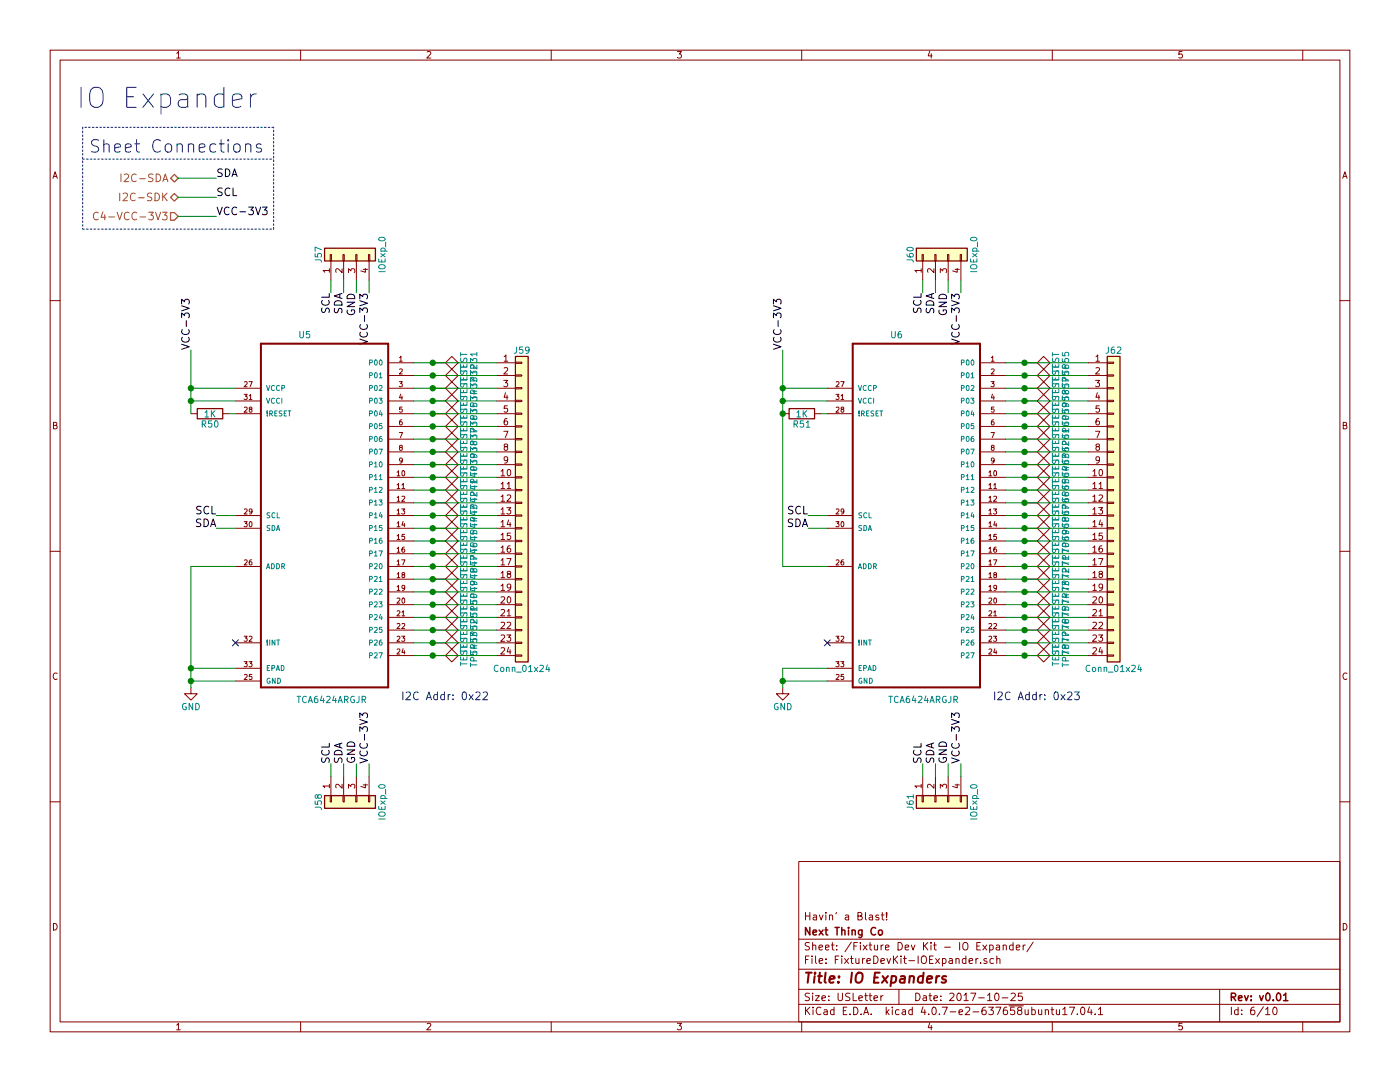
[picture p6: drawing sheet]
<svg xmlns="http://www.w3.org/2000/svg" width="279mm" height="216mm" viewBox="0 0 279 216" stroke-linecap="round" stroke-linejoin="round" font-family="sans-serif">
<g fill="none" stroke="#840000" stroke-width=".2">
<path d="M10 10h259.4v195.9h-259.4zM12 12h255.4v191.9h-255.4zM35.3 10.6l.3-.3v1.3M35.3 11.6h.7M60 10v2M85.2 10.4l.5-.1 .3 .3-.8 1h.8M110 10v2M135.2 10.3h.8l-.4 .5h.3l.1 .2-.1 .5-.2 .1-.5-.1M160 10v2M185.5 10.2l-.3 1h.8M185.9 10.7v.9M210 10v2"/>
<path d="M235.9 10.3h-.6v.6l.1-.1h.5l.1 .5-.3 .3-.4-.1M260 10v2M10.6 35.6l.4-1.3 .4 1.3M10.7 35.2h.6M268 35.6l.4-1.3 .4 1.3M268.1 35.2h.6M10 60h2M65.7 54h-1.2l.3 .3M65.7 53.6v.7M65.9 50.8h.3v1.3h-.3zM66 52.1v3.8M68.3 53.6v.8l-.9-.8-.4 .2 .1 .5"/>
<path d="M68.5 50.8h.2v1.3h-.2zM68.6 52.1v3.8M69.5 54.4v-.8l.5 .5 .1-.4h.6l.1 .1-.1 .6M71 50.8h.2v1.3h-.2zM71.1 52.1v3.8M72.5 53.7h.9M72.9 53.6v.7l-.9-.2M73.5 50.8h.3v1.3h-.3zM73.7 52.1v3.8M183.8 54h-1.2l.3 .3M183.8 53.6v.7M184 50.8h.3v1.3h-.3z"/>
<path d="M184.1 52.1v3.8M186.4 53.6v.8l-.9-.8-.4 .2 .1 .5M186.6 50.8h.2v1.3h-.2zM186.7 52.1v3.8M187.7 54.4v-.8l.4 .5 .1-.4h.6l.1 .1-.1 .6M189.1 50.8h.3v1.3h-.3zM189.2 52.1v3.8M190.6 53.7h.9M191 53.6v.7l-.9-.2M191.6 50.8h.3v1.3h-.3zM191.8 52.1v3.8M267.4 60h2"/>
<path d="M47 77.5h5.1M48.7 78.7h.6l-.3 .4 .3 .1v.4l-.2 .1-.4-.1M48.8 76.3l.3-.2 .2 .4-.6 .7h.6M49.7 76.1h.6l-.4 1.1M49.7 79l.3-.3v1M49.7 79.7h.6M77.5 72.4h5M77.5 74.9h5M77.5 77.5h5M79.7 76.1h.6l-.3 .4 .3 .1v.5l-.2 .1-.4-.1M79.7 71.4l.3-.3v1M79.7 73.7l.4-.1 .2 .3-.6 .7h.6"/>
<path d="M79.7 72.1h.6M80 78.6l-.3 .8h.6M80.2 79v.7M86.4 72.4h2.5M86.4 74.9h2.5M86.4 77.5h2.5M88.9 72.4l1.3-1.3 1.2 1.3-1.2 1.3zM88.9 74.9l1.3-1.2 1.2 1.2-1.2 1.3zM88.9 77.5l1.3-1.3 1.2 1.3-1.2 1.2zM99.1 72.4h3.8M99.1 74.9h3.8M99.1 77.5h3.8"/>
<path d="M100.5 75.9h.8l-.4 .5 .4 .1v.5l-.2 .2-.6-.2M100.6 71.2l.4-.4v1.3M100.6 73.5l.5-.1 .2 .3-.8 .9h.8M100.6 72.1h.7M100.9 78.4l-.3 .9h.8M101.2 78.8v.9M102.9 79.9h1.2v.2h-1.2zM102.9 77.3h1.2v.3h-1.2zM102.9 74.8h1.2v.3h-1.2zM102.9 72.3h1.2v.2h-1.2zM165.1 77.5h5.1M166.8 78.7h.6l-.3 .4 .3 .1v.4l-.1 .1-.5-.1"/>
<path d="M166.9 76.3l.4-.2 .1 .4-.6 .7h.6M167.8 76.1h.7l-.5 1.1M167.8 79l.3-.3v1M167.8 79.7h.6M195.6 72.4h5.1M195.6 74.9h5.1M195.6 77.5h5.1M197.8 76.1h.6l-.3 .4 .3 .1v.5l-.2 .1-.4-.1M197.8 71.4l.3-.3v1M197.8 73.7l.4-.1 .2 .3-.6 .7h.6M197.8 72.1h.6M198.1 78.6l-.3 .8h.7"/>
<path d="M198.3 79v.7M204.5 72.4h2.5M204.5 74.9h2.5M204.5 77.5h2.5M207 72.4l1.3-1.3 1.2 1.3-1.2 1.3zM207 74.9l1.3-1.2 1.2 1.2-1.2 1.3zM207 77.5l1.3-1.3 1.2 1.3-1.2 1.2zM217.2 72.4h3.8M217.2 74.9h3.8M217.2 77.5h3.8M218.6 75.9h.8l-.4 .5 .4 .1v.5l-.2 .2-.6-.2M218.7 71.2l.4-.4v1.3"/>
<path d="M218.7 73.5l.5-.1 .2 .3-.8 .9h.8M218.7 72.1h.7M219 78.4l-.3 .9h.8M219.3 78.8v.9M221 79.9h1.2v.2h-1.2zM221 77.3h1.2v.3h-1.2zM221 74.8h1.2v.3h-1.2zM221 72.3h1.2v.2h-1.2zM10.7 84.9l.5-.1 .2-.2-.1-.2-.6-.1v1.3h.5l.2-.5-.3-.2M38.1 82.6h1.3M44.4 82.6h1.3M47 80h5.1"/>
<path d="M47 82.6h5.1M48.8 81.3l.3-.1 .2 .3-.6 .7h.6M49.9 81.7l-.2-.2 .1-.2h.4l.1 .3-.6 .3 .2 .3 .4-.1v-.3l-.2-.1M77.5 85.1h5M77.5 87.6h5M77.5 90.2h5M77.5 92.7h5M77.5 95.3h5M77.5 80h5M77.5 82.6h5M77.5 97.8h5M79.2 94.2l.3-.3v1"/>
<path d="M79.2 96.8l.3-.3v1M79.2 99.3l.3-.3v1M79.2 94.9h.6M79.2 97.5h.6M79.7 86.3h.6l-.4 1M79.9 89.3l-.2-.2 .1-.2h.4l.1 .3-.6 .3 .2 .4 .4-.1v-.4l-.2-.1M80.2 83.8l-.3 .1-.2 .7 .2 .2 .4-.1-.1-.5h-.3l-.2 .2M80.2 96.8l.3-.3v1M80.2 99.1l.4-.1 .2 .3-.6 .7h.6M80.2 97.5h.6M80.3 81.2h-.5l-.1 .5h.5l.1 .4-.2 .1-.4-.1M80.3 91.8l-.2 .2h-.3v-.6h.3l.2 .2v.6l-.5 .2"/>
<path d="M80.3 94l.1-.1a.55 .55 0 0 1 .4 .5 .55 .55 0 0 1-.4 .5l-.2-.3zM86.4 85.1h2.5M86.4 87.6h2.5M86.4 90.2h2.5M86.4 92.7h2.5M86.4 95.3h2.5M86.4 80h2.5M86.4 82.6h2.5M86.4 97.8h2.5M88.9 87.6l1.3-1.2 1.2 1.2-1.2 1.3zM88.9 90.2l1.3-1.3 1.2 1.3-1.2 1.2zM88.9 92.7l1.3-1.3 1.2 1.3-1.2 1.3z"/>
<path d="M88.9 95.3l1.3-1.3 1.2 1.3-1.2 1.2zM88.9 80l1.3-1.3 1.2 1.3-1.2 1.3zM88.9 82.6l1.3-1.3 1.2 1.3-1.2 1.2zM88.9 97.8l1.3-1.3 1.2 1.3-1.2 1.3zM90.2 83.8l1.2 1.3-1.2 1.3-1.3-1.3zM99.1 85.1h3.8M99.1 87.6h3.8M99.1 90.2h3.8M99.1 92.7h3.8M99.1 95.3h3.8M99.1 80h3.8M99.1 82.6h3.8"/>
<path d="M99.1 97.8h3.8M100 94l.4-.3v1.2M100 96.6l.4-.4v1.3M100 99.1l.4-.3v1.2M100 94.9h.7M100 97.5h.7M100.5 86.1h.9l-.6 1.2M100.8 89.1l-.2-.2 .1-.2 .1-.1 .5 .1v.3l-.6 .2-.1 .2 .1 .3 .1 .2h.3l.2-.3v-.3l-.2-.2M101.2 83.5l-.4 .1-.1 .2-.1 .7 .2 .3 .5-.1v-.5l-.1-.2h-.4l-.2 .2M101.2 96.6l.4-.4v1.3M101.2 98.9l.5-.1 .2 .3-.8 .9h.8M101.2 97.5h.7"/>
<path d="M101.3 81h-.6l-.1 .6 .2-.1 .5 .1v.5l-.2 .1-.5-.1M101.3 91.7l-.2 .2h-.3l-.2-.2 .1-.5 .4-.1 .2 .3a.84 .84 0 0 1-.3 1h-.3M101.3 93.8l.2-.1a.67 .67 0 0 1 .4 .6 .67 .67 0 0 1-.4 .6l-.3-.4zM102.9 97.7h1.2v.2h-1.2zM102.9 95.1h1.2v.3h-1.2zM102.9 92.6h1.2v.2h-1.2zM102.9 90h1.2v.3h-1.2zM102.9 87.5h1.2v.3h-1.2zM102.9 85h1.2v.2h-1.2zM102.9 82.4h1.2v.3h-1.2zM156.2 82.6h1.3M162.6 82.6h1.2"/>
<path d="M165.1 80h5.1M165.1 82.6h5.1M166.9 81.3l.4-.1 .1 .3-.6 .7h.6M168 81.7l-.2-.2 .1-.2h.4l.1 .3-.6 .3 .2 .3 .4-.1v-.3l-.2-.1M195.6 85.1h5.1M195.6 87.6h5.1M195.6 90.2h5.1M195.6 92.7h5.1M195.6 95.3h5.1M195.6 80h5.1M195.6 82.6h5.1M195.6 97.8h5.1"/>
<path d="M197.4 94.2l.2-.3v1M197.4 96.8l.2-.3v1M197.4 99.3l.2-.3v1M197.4 94.9h.5M197.4 97.5h.5M197.8 86.3h.7l-.5 1M198 89.3l-.2-.2 .1-.2h.4l.1 .3-.6 .3 .2 .4 .4-.1v-.4l-.2-.1M198.3 83.8l-.3 .1-.2 .7 .2 .2 .4-.1-.1-.5h-.3l-.2 .2M198.3 96.8l.3-.3v1M198.3 99.1l.4-.1 .2 .3-.6 .7h.6M198.3 97.5h.6M198.4 81.2h-.5l-.1 .5h.5l.1 .4-.2 .1-.4-.1"/>
<path d="M198.4 91.8l-.2 .2h-.3v-.6h.3l.2 .2v.6l-.5 .2M198.4 94l.2-.1a.55 .55 0 0 1 .3 .5 .55 .55 0 0 1-.3 .5l-.3-.3zM204.5 85.1h2.5M204.5 87.6h2.5M204.5 90.2h2.5M204.5 92.7h2.5M204.5 95.3h2.5M204.5 80h2.5M204.5 82.6h2.5M204.5 97.8h2.5M207 85.1l1.3-1.3 1.2 1.3-1.2 1.3zM207 87.6l1.3-1.2 1.2 1.2-1.2 1.3z"/>
<path d="M207 90.2l1.3-1.3 1.2 1.3-1.2 1.2zM207 92.7l1.3-1.3 1.2 1.3-1.2 1.3zM207 95.3l1.3-1.3 1.2 1.3-1.2 1.2zM207 80l1.3-1.3 1.2 1.3-1.2 1.3zM207 82.6l1.3-1.3 1.2 1.3-1.2 1.2zM207 97.8l1.3-1.3 1.2 1.3-1.2 1.3zM217.2 85.1h3.8M217.2 87.6h3.8M217.2 90.2h3.8M217.2 92.7h3.8M217.2 95.3h3.8M217.2 80h3.8"/>
<path d="M217.2 82.6h3.8M217.2 97.8h3.8M218.1 94l.4-.3v1.2M218.1 96.6l.4-.4v1.3M218.1 99.1l.4-.3v1.2M218.1 94.9h.7M218.1 97.5h.7M218.6 86.1h.9l-.6 1.2M218.9 89.1l-.2-.2 .1-.2 .1-.1 .5 .1v.3l-.6 .2-.1 .2 .1 .3 .1 .2h.3l.2-.3v-.3l-.2-.2M219.3 83.5l-.4 .1-.1 .2-.1 .7 .2 .3 .5-.1v-.5l-.1-.2h-.4l-.2 .2M219.3 96.6l.4-.4v1.3M219.3 98.9l.5-.1 .2 .3-.7 .9h.7"/>
<path d="M219.3 97.5h.7M219.4 81h-.6l-.1 .6 .2-.1 .5 .1v.5l-.2 .1-.5-.1M219.4 91.7l-.2 .2h-.3l-.2-.2 .1-.5 .4-.1 .2 .3a.84 .84 0 0 1-.3 1h-.3M219.4 93.8l.2-.1a.67 .67 0 0 1 .5 .6 .67 .67 0 0 1-.5 .6l-.3-.4zM221 97.7h1.2v.2h-1.2zM221 95.1h1.2v.3h-1.2zM221 92.6h1.2v.2h-1.2zM221 90h1.2v.3h-1.2zM221 87.5h1.2v.3h-1.2zM221 85h1.2v.2h-1.2zM221 82.4h1.2v.3h-1.2zM268.1 84.9l.5-.1 .2-.2-.1-.2-.6-.1v1.3h.5l.2-.5-.3-.2"/>
<path d="M10 110h2M47 113h5.1M47 102.9h5.1M47 105.4h5.1M48.7 104.1h.6l-.3 .4 .3 .1v.4l-.2 .1-.4-.1M48.8 111.8l.3-.1 .2 .3-.6 .7h.6M48.8 101.7l.3-.2 .2 .4-.6 .7h.6M49.8 104.2l.2-.1a.55 .55 0 0 1 .3 .5 .55 .55 0 0 1-.3 .5l-.3-.4zM50.2 111.7l-.3 .1-.2 .7 .2 .2 .4-.1-.1-.5h-.3l-.2 .2M50.3 102l-.2 .2-.3-.1v-.5l.3-.1 .2 .3v.5l-.5 .3M77.5 110.5h5M77.5 113h5"/>
<path d="M77.5 115.6h5M77.5 118.1h5M77.5 100.3h5M77.5 102.9h5M77.5 105.4h5M77.5 108h5M79.2 119.4l.4-.1 .2 .3-.6 .7h.6M79.2 112l.3-.3v1M79.2 114.6l.3-.4v1.1M79.2 117.1l.3-.3v1M79.2 101.9l.3-.4v1.1M79.2 104.4l.3-.3v1"/>
<path d="M79.2 106.9l.3-.3v1M79.2 109.5l.3-.3v1M79.2 100h.6M79.2 102.6h.6M79.2 105.1h.6M79.2 107.6h.6M79.2 110.2h.6M79.2 112.7h.6M79.2 115.3h.6M79.2 117.8h.6M80.2 111.7h.6l-.4 1M80.2 101.5h.6l-.4 .4 .3 .1v.5l-.1 .1-.4-.1"/>
<path d="M80.3 119.4l.1-.1a.55 .55 0 0 1 .4 .5 .55 .55 0 0 1-.4 .5l-.2-.3zM80.4 114.7l-.2-.2 .1-.2h.4v.3l-.5 .3 .2 .4 .3-.1v-.4l-.1-.1M80.4 104l-.2 .8h.6M80.7 109.2l-.4 .1-.1 .7 .2 .2 .3-.1v-.5h-.3l-.2 .2M80.7 104.4v.7M80.7 106.6h-.4l-.1 .5h.5v.4l-.1 .1-.4-.1M80.8 117.2l-.2 .2h-.3v-.6h.3l.2 .2-.1 .6-.4 .2M86.4 110.5h2.5M86.4 113h2.5M86.4 115.6h2.5M86.4 118.1h2.5M86.4 100.3h2.5"/>
<path d="M86.4 102.9h2.5M86.4 105.4h2.5M86.4 108h2.5M88.9 110.5l1.3-1.3 1.2 1.3-1.2 1.3zM88.9 113l1.3-1.2 1.2 1.2-1.2 1.3zM88.9 115.6l1.3-1.3 1.2 1.3-1.2 1.2zM88.9 118.1l1.3-1.3 1.2 1.3-1.2 1.3zM88.9 100.3l1.3-1.2 1.2 1.2-1.2 1.3zM88.9 102.9l1.3-1.3 1.2 1.3-1.2 1.2zM88.9 105.4l1.3-1.3 1.2 1.3-1.2 1.3zM88.9 108l1.3-1.3 1.2 1.3-1.2 1.2zM99.1 110.5h3.8"/>
<path d="M99.1 113h3.8M99.1 115.6h3.8M99.1 118.1h3.8M99.1 100.3h3.8M99.1 102.9h3.8M99.1 105.4h3.8M99.1 108h3.8M100 119.2l.5-.1 .2 .3-.8 .9h.8M100 101.7l.4-.4v1.3M100 104.2l.4-.4v1.3M100 106.7l.4-.3v1.2M100 109.3l.4-.4v1.3"/>
<path d="M100 111.8l.4-.3v1.2M100 114.4l.4-.4v1.3M100 116.9l.4-.4v1.3M100 100h.7M100 102.6h.7M100 105.1h.7M100 107.6h.7M100 110.2h.7M100 112.7h.7M100 115.3h.7M100 117.8h.7M101.1 101.3h.8l-.4 .5 .4 .1v.5l-.2 .2-.6-.2"/>
<path d="M101.1 111.5h.9l-.6 1.2M101.3 119.2l.2-.1a.67 .67 0 0 1 .4 .6 .67 .67 0 0 1-.4 .6l-.3-.4zM101.4 114.5l-.2-.2 .1-.3 .6 .1v.3l-.6 .2-.1 .2 .1 .3 .1 .2h.3l.2-.3v-.3l-.2-.2M101.5 103.8l-.3 .9h.8M101.8 108.9l-.4 .1-.1 .2-.1 .7 .2 .3 .5-.1v-.5l-.1-.2h-.4l-.2 .2M101.8 104.2v.9M101.9 106.4h-.6l-.1 .6 .2-.1 .5 .1v.5l-.2 .1-.5-.1M101.9 117.1l-.2 .2h-.3l-.2-.2 .1-.5 .4-.1 .2 .3a.84 .84 0 0 1-.3 1h-.3M102.9 118h1.2v.2h-1.2zM102.9 115.4h1.2v.3h-1.2zM102.9 112.9h1.2v.3h-1.2zM102.9 110.4h1.2v.2h-1.2z"/>
<path d="M102.9 107.8h1.2v.3h-1.2zM102.9 105.3h1.2v.2h-1.2zM102.9 102.7h1.2v.3h-1.2zM102.9 100.2h1.2v.3h-1.2zM165.1 113h5.1M165.1 102.9h5.1M165.1 105.4h5.1M166.8 104.1h.6l-.3 .4 .3 .1v.4l-.1 .1-.5-.1M166.9 111.8l.4-.1 .1 .3-.6 .7h.6M166.9 101.7l.4-.2 .1 .4-.6 .7h.6M168 104.1h.1a.55 .55 0 0 1 .3 .5 .55 .55 0 0 1-.3 .5 .71 .71 0 0 1-.1-1zM168.3 111.7l-.3 .1-.2 .7 .2 .2 .4-.1-.1-.5h-.3l-.2 .2"/>
<path d="M168.4 102l-.2 .2-.3-.1v-.5l.3-.1 .2 .3v.5l-.5 .3M195.6 110.5h5.1M195.6 113h5.1M195.6 115.6h5.1M195.6 118.1h5.1M195.6 100.3h5.1M195.6 102.9h5.1M195.6 105.4h5.1M195.6 108h5.1M197.4 119.4l.3-.1 .2 .3-.6 .7h.6M197.4 112l.2-.3v1M197.4 114.6l.2-.4v1.1"/>
<path d="M197.4 117.1l.2-.3v1M197.4 101.9l.2-.4v1.1M197.4 104.4l.2-.3v1M197.4 106.9l.2-.3v1M197.4 109.5l.2-.3v1M197.4 100h.5M197.4 102.6h.5M197.4 105.1h.5M197.4 107.6h.5M197.4 110.2h.5M197.4 112.7h.5M197.4 115.3h.5"/>
<path d="M197.4 117.8h.5M198.3 111.7h.6l-.4 1M198.3 101.5h.6l-.3 .4 .3 .1v.5l-.2 .1-.4-.1M198.4 119.4l.2-.1a.55 .55 0 0 1 .3 .5 .55 .55 0 0 1-.3 .5l-.3-.3zM198.5 114.7l-.2-.2 .1-.2h.4l.1 .3-.6 .3 .2 .4 .4-.1v-.4l-.2-.1M198.6 104l-.3 .8h.6M198.8 109.2l-.3 .1-.2 .7 .2 .2 .4-.1-.1-.5h-.3l-.2 .2M198.8 104.4v.7M198.9 106.6h-.5l-.1 .5h.5l.1 .4-.2 .1-.4-.1M198.9 117.2l-.2 .2h-.3v-.6h.3l.2 .2v.6l-.5 .2M204.5 110.5h2.5M204.5 113h2.5"/>
<path d="M204.5 115.6h2.5M204.5 118.1h2.5M204.5 100.3h2.5M204.5 102.9h2.5M204.5 105.4h2.5M204.5 108h2.5M207 110.5l1.3-1.3 1.2 1.3-1.2 1.3zM207 113l1.3-1.2 1.2 1.2-1.2 1.3zM207 115.6l1.3-1.3 1.2 1.3-1.2 1.2zM207 118.1l1.3-1.3 1.2 1.3-1.2 1.3zM207 100.3l1.3-1.2 1.2 1.2-1.2 1.3zM207 102.9l1.3-1.3 1.2 1.3-1.2 1.2z"/>
<path d="M207 105.4l1.3-1.3 1.2 1.3-1.2 1.3zM207 108l1.3-1.3 1.2 1.3-1.2 1.2zM217.2 110.5h3.8M217.2 113h3.8M217.2 115.6h3.8M217.2 118.1h3.8M217.2 100.3h3.8M217.2 102.9h3.8M217.2 105.4h3.8M217.2 108h3.8M218.1 119.2l.5-.1 .2 .3-.8 .9h.8M218.1 101.7l.4-.4v1.3"/>
<path d="M218.1 104.2l.4-.4v1.3M218.1 106.7l.4-.3v1.2M218.1 109.3l.4-.4v1.3M218.1 111.8l.4-.3v1.2M218.1 114.4l.4-.4v1.3M218.1 116.9l.4-.4v1.3M218.1 100h.7M218.1 102.6h.7M218.1 105.1h.7M218.1 107.6h.7M218.1 110.2h.7M218.1 112.7h.7"/>
<path d="M218.1 115.3h.7M218.1 117.8h.7M219.3 101.3h.7l-.4 .5 .4 .1v.5l-.2 .2-.5-.2M219.3 111.5h.8l-.5 1.2M219.4 119.2l.2-.1a.67 .67 0 0 1 .5 .6 .67 .67 0 0 1-.5 .6l-.3-.4zM219.6 114.5l-.3-.2 .1-.3 .6 .1v.3l-.6 .2-.1 .2 .1 .3 .2 .2h.2l.2-.3v-.3l-.2-.2M219.6 103.8l-.3 .9h.8M219.9 108.9l-.3 .1-.2 .2-.1 .7 .3 .3 .4-.1v-.5l-.1-.2h-.3l-.3 .2M219.9 104.2v.9M220 106.4h-.6l-.1 .6 .2-.1 .5 .1v.5l-.2 .1-.5-.1M220 117.1l-.2 .2h-.2l-.3-.2 .1-.5 .4-.1 .2 .3a.84 .84 0 0 1-.3 1h-.3M221 118h1.2v.2h-1.2z"/>
<path d="M221 115.4h1.2v.3h-1.2zM221 112.9h1.2v.3h-1.2zM221 110.4h1.2v.2h-1.2zM221 107.8h1.2v.3h-1.2zM221 105.3h1.2v.2h-1.2zM221 102.7h1.2v.3h-1.2zM221 100.2h1.2v.3h-1.2zM267.4 110h2M11.4 134.4a.62 .62 0 0 0-.8 .4 .62 .62 0 0 0 .6 .8l.2-.1M38.1 137.2v1.2h1.3l-1.3 1.3-1.3-1.3h1.3M47 128.3h5.1M47 133.4h5.1"/>
<path d="M47 135.9h5.1M48.7 132h.6l-.3 .4 .3 .1v.4l-.2 .1-.4-.1M48.7 126.9h.6l-.3 .4 .3 .1v.5l-.2 .1-.4-.1M48.8 134.7l.3-.1 .2 .3-.6 .7h.6M49.7 132h.6l-.3 .4 .3 .1v.4l-.2 .1-.4-.1M49.7 127.1l.4-.2 .2 .4-.6 .7h.6M50.3 134.6h-.5l-.1 .5 .5-.1 .1 .5-.2 .1-.4-.1M77.5 120.7h5M77.5 123.2h5M77.5 125.7h5M77.5 128.3h5M77.5 130.8h5"/>
<path d="M79.2 122l.4-.1 .2 .3-.6 .7h.6M79.2 124.5l.4-.1 .2 .3-.6 .7h.6M79.2 127.1l.4-.2 .2 .4-.6 .7h.6M79.2 129.6l.4-.1 .2 .3-.6 .7h.6M80.2 126.9h.6l-.4 .4 .3 .1v.5l-.1 .1-.4-.1M80.2 122.2l.3-.3v1M80.2 124.5l.4-.1 .2 .3-.6 .7h.6M80.2 122.9h.6M80.4 129.4l-.2 .8h.6M80.7 129.8v.7M86.4 120.7h2.5M86.4 123.2h2.5"/>
<path d="M86.4 125.7h2.5M86.4 128.3h2.5M86.4 130.8h2.5M88.9 120.7l1.3-1.3 1.2 1.3-1.2 1.2zM88.9 123.2l1.3-1.3 1.2 1.3-1.2 1.3zM88.9 125.7l1.3-1.2 1.2 1.2-1.2 1.3zM88.9 128.3l1.3-1.3 1.2 1.3-1.2 1.2zM88.9 130.8l1.3-1.3 1.2 1.3-1.2 1.3zM99.1 120.7h3.8M99.1 123.2h3.8M99.1 125.7h3.8M99.1 128.3h3.8"/>
<path d="M99.1 130.8h3.8M100 121.7l.5-.1 .2 .4-.8 .9h.8M100 124.3l.5-.1 .2 .3-.8 .9h.8M100 126.8l.5-.1 .2 .4-.8 .9h.8M100 129.3l.5-.1 .2 .4-.8 .9h.8M101.1 126.7h.8l-.4 .5 .4 .1v.5l-.2 .2-.6-.2M101.2 122l.4-.4v1.3M101.2 124.3l.5-.1 .2 .3-.8 .9h.8M101.2 122.9h.7M101.5 129.2l-.3 .9h.8M101.8 129.6v.9M102.9 130.7h1.2v.2h-1.2z"/>
<path d="M102.9 128.1h1.2v.3h-1.2zM102.9 125.6h1.2v.3h-1.2zM102.9 123.1h1.2v.2h-1.2zM102.9 120.5h1.2v.3h-1.2zM156.2 137.2v1.2h1.3l-1.3 1.3-1.3-1.3h1.3M165.1 128.3h5.1M165.1 133.4h5.1M165.1 135.9h5.1M166.8 132h.6l-.3 .4 .3 .1v.4l-.1 .1-.5-.1M166.8 126.9h.6l-.3 .4 .3 .1v.5l-.1 .1-.5-.1M166.9 134.7l.4-.1 .1 .3-.6 .7h.6M167.8 132h.6l-.3 .4 .3 .1v.4l-.2 .1-.4-.1"/>
<path d="M167.8 127.1l.4-.2 .2 .4-.6 .7h.6M168.4 134.6h-.5l-.1 .5 .5-.1 .1 .5-.2 .1-.4-.1M195.6 120.7h5.1M195.6 123.2h5.1M195.6 125.7h5.1M195.6 128.3h5.1M195.6 130.8h5.1M197.4 122l.3-.1 .2 .3-.6 .7h.6M197.4 124.5l.3-.1 .2 .3-.6 .7h.6M197.4 127.1l.3-.2 .2 .4-.6 .7h.6M197.4 129.6l.3-.1 .2 .3-.6 .7h.6M198.3 126.9h.6l-.3 .4 .3 .1v.5l-.2 .1-.4-.1"/>
<path d="M198.3 122.2l.3-.3v1M198.3 124.5l.4-.1 .2 .3-.6 .7h.6M198.3 122.9h.6M198.6 129.4l-.3 .8h.6M198.8 129.8v.7M204.5 120.7h2.5M204.5 123.2h2.5M204.5 125.7h2.5M204.5 128.3h2.5M204.5 130.8h2.5M207 120.7l1.3-1.3 1.2 1.3-1.2 1.2zM207 123.2l1.3-1.3 1.2 1.3-1.2 1.3z"/>
<path d="M207 125.7l1.3-1.2 1.2 1.2-1.2 1.3zM207 128.3l1.3-1.3 1.2 1.3-1.2 1.2zM207 130.8l1.3-1.3 1.2 1.3-1.2 1.3zM217.2 120.7h3.8M217.2 123.2h3.8M217.2 125.7h3.8M217.2 128.3h3.8M217.2 130.8h3.8M218.1 121.7l.5-.1 .2 .4-.8 .9h.8M218.1 124.3l.5-.1 .2 .3-.8 .9h.8M218.1 126.8l.5-.1 .2 .4-.8 .9h.8M218.1 129.3l.5-.1 .2 .4-.8 .9h.8"/>
<path d="M219.3 126.7h.7l-.4 .5 .4 .1v.5l-.2 .2-.5-.2M219.3 122l.4-.4v1.3M219.3 124.3l.5-.1 .2 .3-.7 .9h.7M219.3 122.9h.7M219.6 129.2l-.3 .9h.8M219.9 129.6v.9M221 130.7h1.2v.2h-1.2zM221 128.1h1.2v.3h-1.2zM221 125.6h1.2v.3h-1.2zM221 123.1h1.2v.2h-1.2zM221 120.5h1.2v.3h-1.2zM268.8 134.4a.62 .62 0 0 0-.8 .4 .62 .62 0 0 0 .6 .8l.2-.1"/>
<path d="M10 160h2M65.7 156.8h-1.2l.3 .4M65.7 156.5v.7M65.9 158.8h.3v1.2h-.3zM66 154.9v3.9M68.3 156.5v.8l-.9-.8-.4 .2 .1 .5M68.5 158.8h.2v1.2h-.2zM68.6 154.9v3.9M69.5 157.3v-.8l.5 .4 .1-.4h.6l.1 .2-.1 .6M71 158.8h.2v1.2h-.2zM71.1 154.9v3.9M72.5 156.6h.9"/>
<path d="M72.9 156.4v.8l-.9-.3M73.5 158.8h.3v1.2h-.3zM73.7 154.9v3.9M183.8 156.8h-1.2l.3 .4M183.8 156.5v.7M184 158.8h.3v1.2h-.3zM184.1 154.9v3.9M186.4 156.5v.8l-.9-.8-.4 .2 .1 .5M186.6 158.8h.2v1.2h-.2zM186.7 154.9v3.9M187.7 157.3v-.8l.4 .4 .1-.4h.6l.1 .2-.1 .6M189.1 158.8h.3v1.2h-.3z"/>
<path d="M189.2 154.9v3.9M190.6 156.6h.9M191 156.4v.8l-.9-.3M191.6 158.8h.3v1.2h-.3zM191.8 154.9v3.9M267.4 160h2M159.4 171.9h108v32h-108zM10.7 184.3a.65 .65 0 0 1 .7 .6 .65 .65 0 0 1-.7 .7zM159.4 197.4h108M159.4 193.4h108M159.4 187.4h108M160.8 182.1v1.5"/>
<path d="M160.8 191.5h.5M160.8 182.8h.8M161.5 190.8h-.7v1.5M161.5 198.2h-.5l-.3 .3 .1 .3 .7 .3v.4l-.2 .2-.6-.1M161.5 188.1h-.5l-.3 .2 .1 .3 .7 .4v.4l-.2 .2-.6-.1M161.6 182.1v1.5M162.1 190.8v.1M162.1 191.3v1M162.2 198.2v.1M162.2 188.7l.2-.1h.4v1M162.2 188.1v1.5M162.2 198.7v1"/>
<path d="M162.3 182.7h.6l.1 .9M162.7 198.7h.8l-.8 1h.8M162.8 190.8v1.2l.2 .3M163 182.9l-.5 .1-.2 .2 .2 .4 .5-.1M163.4 189.1l.8-.2-.1-.3h-.4l-.3 .2 .1 .7h.6M163.5 191.8l.7-.2-.1-.3h-.4l-.2 .2 .1 .7h.5M163.5 182.6l.4 1 .4-1M164 199.2l.7-.2v-.2l-.4-.1-.3 .2 .1 .7h.6M164.7 189.1l.8-.2-.1-.3h-.4l-.3 .2 .1 .7h.6M164.8 182.1v.1M164.8 182.6v1M164.8 192.1v.2"/>
<path d="M164.8 191.3v.2M165.4 199.5v.2M165.4 198.8v.1M165.5 182.7l.2-.1 .4 .1 .1 .9M165.5 182.6v1M165.9 188.6h.6M166.1 188.1v1.3l.4 .2M166.7 191.5h.5M167 182.1l-.2 .2M167 189.4v.2M167 188.6v.2M167.3 198.2v1.2l.2 .3h.3l.3-.3v-1.2"/>
<path d="M167.4 190.8h-.7v1.5M168 190.8v.1M168 191.3v1M168.6 191.3l.7 1M168.7 182.7h.6l.1 .9M169.3 191.3l-.7 1M169.4 182.9l-.5 .1-.2 .2 .2 .4 .5-.1M169.6 198.2h-.6l-.2 .3v.3l.7 .3v.4l-.2 .2-.5-.1M169.7 191.3h.6M169.9 188l-1.3 1.9M169.9 190.8v1.2l.4 .3M170.3 198.2v1.5h.7"/>
<path d="M170.4 188.8h.5M170.8 191.3l.1 .9 .3 .1 .2-.2M171.1 188.1h-.7v1.5M171.2 182.8l.7-.1v-.5l-.2-.1h-.5v1.5h.6l.2-.2 .1-.3-.4-.3M171.4 199.2l.7-.2v-.2l-.5-.1-.2 .2 .1 .7h.6M171.4 191.3v1M171.7 188.1v.1M171.7 188.6v1M172.1 191.3v1M172.3 188.6l.8 1M172.6 191.3l-.5 .2M172.6 198.7h.5"/>
<path d="M172.7 182.1v1.3l.2 .2M172.8 198.2v1.3l.3 .2M173 191.8l.7-.2v-.3h-.5l-.2 .2 .1 .7h.6M173.1 188.6l-.8 1M173.4 198.7h.6M173.4 188.6h.6M173.5 182.7h.6v.9M173.6 198.2v1.3l.4 .2M173.6 188.1v1.3l.4 .2M174.1 182.9l-.4 .1-.3 .2 .3 .4 .4-.1M174.4 190.8a.76 .76 0 0 1 .8 .7 .76 .76 0 0 1-.8 .8zM174.4 199.2l.7-.2v-.2l-.4-.1-.3 .2 .1 .7h.6"/>
<path d="M174.5 188.6l.1 .9 .3 .1 .2-.2M175.1 188.6v1M175.4 182.7a.37 .37 0 0 0-.6 .1l.1 .2 .5 .1v.2l-.2 .3-.4-.1M175.8 191.8l.7-.2v-.3h-.5l-.2 .2 .1 .7h.6M175.8 198.7v1M175.8 188.6v1M175.9 182.6h.5M176.1 182.1v1.3l.3 .2M176.2 198.7l-.4 .3M176.3 188.6l-.5 .2M176.7 189.1l.7-.2v-.3h-.5l-.2 .2 .1 .7h.6M176.9 183.4v.2"/>
<path d="M176.9 182.1v.9M177 191.3l.4 1 .3-1M178.3 190.8v1.5M178.5 191.4l.7 .9M179.2 190.8l-.9 .8M179.2 188.1a.76 .76 0 0 1 .9 .7 .76 .76 0 0 1-.9 .8zM179.4 197.4v3M179.8 190.8v.1M179.8 191.3v1M180.3 191.3h.6M180.5 190.8v1.2l.4 .3M180.6 189.1l.8-.2-.1-.3h-.4l-.3 .2 .1 .7h.6"/>
<path d="M181.4 191.7h1.1M181.9 188.6l.3 1 .4-1M182.8 198.2a.76 .76 0 0 1 .8 .7 .76 .76 0 0 1-.8 .8zM183.2 190.8v1.5M183.9 191l.3-.2a.53 .53 0 0 1 .7 .5v.5a.51 .51 0 0 1-.8 .4 1.05 1.05 0 0 1-.2-1.2zM184.3 198.8h.5l.1 .9M184.3 188.1v1.5M184.5 188.7l.7 .9M184.9 199l-.5 .1-.2 .2 .2 .4 .5-.1M185.2 188.1l-.9 .8M185.4 198.7h.6M185.5 191.5h.5"/>
<path d="M185.6 198.2v1.3l.4 .2M185.8 188.1v.1M185.8 188.6v1M186.2 190.8h-.7v1.5h.7M186.3 188.6h.6M186.4 199.2l.7-.2-.1-.2-.4-.1-.2 .2 .1 .7h.5M186.5 188.1v1.3l.4 .2M186.7 191.3l.8 1M187.5 191.3l-.8 1M187.8 199.5v.2M187.8 198.8v.1M188.1 191.3h.4l.3 .2-.1 .7h-.6"/>
<path d="M188.1 191.3v1.5M188.5 189h1.2M189.4 191.3h.6l.1 1M189.5 198.3l.6-.1 .3 .4-.9 1.1h.9M190.1 191.6l-.5 .1-.2 .2 .2 .4 .5-.1M190.8 191.4l.2-.1h.4v1M190.8 191.3v1M191.1 198.3l.2-.1a.8 .8 0 0 1 .5 .7 .8 .8 0 0 1-.5 .8l-.2-.2-.1-.4zM191.5 188.1v1.5M192.2 188.3l.3-.2a.53 .53 0 0 1 .7 .5v.5a.51 .51 0 0 1-.8 .4 1.05 1.05 0 0 1-.2-1.2zM192.4 198.6l.4-.4v1.5M192.4 199.7h.8"/>
<path d="M192.8 191.3h-.5l-.3 .2 .1 .6 .2 .2 .5-.1M192.8 190.8v1.5M193.4 191.8l.7-.2v-.3h-.5l-.2 .2 .1 .7h.6M193.7 198.2h1l-.6 1.5M194.8 191.3v1M194.9 188.8h.6M195.2 191.3l-.4 .2M195.3 199.1h1.1M195.7 188.1h-.8v1.5h.8M195.7 192.1v.2M196.1 188.6l.8 1M196.9 191.3a.37 .37 0 0 0-.6 .2l.1 .2 .5 .1 .1 .2-.2 .3-.5-.1"/>
<path d="M196.9 188.6l-.8 1M197.1 198.6l.4-.4v1.5M197.1 199.7h.8M197.5 188.6h.4l.3 .2-.1 .7h-.6M197.5 188.6v1.5M198.3 191.3h-.5l-.2 .2v.6l.2 .2 .5-.1M198.7 198.3l.2-.1a.8 .8 0 0 1 .5 .7 .8 .8 0 0 1-.5 .8l-.2-.2-.2-.4zM198.9 188.6h.5l.1 1M198.9 191.4l.2-.1h.4l.1 1M198.9 190.8v1.5M199.5 188.9l-.5 .1-.2 .2 .2 .4 .5-.1M200 199.1h1.1"/>
<path d="M200.2 188.7l.2-.1h.4v1M200.2 188.6v1M201.8 198.3l.6-.1 .2 .4-.9 1.1h.9M202.2 188.6h-.4l-.3 .2v.6l.3 .2 .4-.1M202.2 188.1v1.5M202.8 189.1l.7-.2v-.3h-.5l-.2 .2 .1 .7h.6M204 198.2h-.7l-.1 .7 .2-.1h.5l.2 .2-.1 .5-.2 .2-.6-.2M204.2 188.6v1M204.6 188.6l-.4 .2M206.2 188l-1.3 1.9M243.4 197.4v6.5M268.1 184.3a.65 .65 0 0 1 .7 .6 .65 .65 0 0 1-.7 .7z"/>
<path d="M35.3 204.5l.3-.3v1.3M35.3 205.5h.7M60 203.9v2M85.2 204.3l.5-.1 .3 .3-.8 1h.8M110 203.9v2M135.2 204.2h.8l-.4 .5h.3l.1 .2-.1 .5-.2 .1-.5-.1M159.4 200.4h108M160 203.9v2M160.8 201v1.5M161 201.6l.6 .9M161.6 201l-.8 .8M162.3 201v.1"/>
<path d="M162.3 201.5v1M163.8 201.1a.71 .71 0 0 0-1 .5 .71 .71 0 0 0 .8 .9l.2-.2M164.5 201.5h.5l.1 1M165.1 201.8l-.5 .1-.2 .2 .2 .4 .5-.1M166.4 201.5h-.4l-.3 .3 .1 .5 .2 .2 .4-.1M166.4 201v1.5M168.3 201.7h.5M169 201h-.7v1.5h.7M169.6 202.3v.2M170.4 201a.76 .76 0 0 1 .8 .7 .76 .76 0 0 1-.8 .8zM171.9 202.3v.2M172.4 202.5l.4-1.5 .6 1.5"/>
<path d="M172.5 202h.7M173.9 202.3v.2M176.9 201v1.5M177 201.9l.4 .6M177.4 201.5l-.5 .5M178.1 201v.1M178.1 201.5v1M179.4 201.5h-.4l-.3 .3 .1 .5 .2 .2 .4-.1M180.1 201.5h.6v1M180.7 201.8l-.5 .1-.2 .2 .2 .4 .5-.1M182.1 201.5h-.5l-.2 .3v.5l.2 .2 .5-.1M182.1 201v1.5"/>
<path d="M184.2 200.9l-.4 1.1h1M184.6 201.5v1M185.3 202.3v.2M185.5 204.1l-.3 1h.8M185.9 204.6v.9M186.1 201.1l.2-.1a.8 .8 0 0 1 .6 .7 .8 .8 0 0 1-.6 .8l-.2-.2-.1-.4zM187.5 202.3v.2M188 201h1.1l-.7 1.5M189.6 201.9h1.2M191.4 202l.7-.2-.1-.3h-.4l-.2 .2 .1 .7h.5M192.7 201.1l.6-.1 .2 .4-.9 1.1h.9M194.2 201.9h1.1"/>
<path d="M196.7 201h-.5a1.11 1.11 0 0 0-.1 1.4l.4 .1 .2-.2 .1-.5-.3-.3-.4 .1-.1 .2M197.3 201h.9l-.5 .5 .5 .2v.6l-.2 .2-.7-.2M198.7 201h1l-.6 1.5M200.9 201h-.4a1.11 1.11 0 0 0-.1 1.4l.4 .1 .2-.2 .1-.5-.3-.3-.4 .1-.2 .2M201.4 200.7h2.8M202.4 201h-.7v.7l.2-.2 .5 .1 .1 .2-.1 .5-.2 .2-.5-.2M203.4 201.6l-.3-.3v-.2l.3-.1h.4l.1 .2v.3l-.5 .1-.3 .3v.4l.3 .2h.3l.2-.3v-.3l-.2-.3M204.6 201.5v.9l.4 .1 .2-.2M205.2 201.5v1M205.9 201.5h.4l.3 .3-.1 .6h-.6M205.9 201v1.5M207.3 201.5v.9l.4 .1 .2-.2"/>
<path d="M207.9 201.5v1M208.6 201.6l.2-.1h.4v1M208.6 201.5v1M209.8 201.5h.5M210 201v1.3l.3 .2M210 203.9v2M210.8 201.5l.1 .9 .4 .1 .2-.2M211.5 201.5v1M212.1 201.4l.4-.4v1.5M212.1 202.5h.9M213.4 201h1.1l-.7 1.5M215 202.3v.2"/>
<path d="M215.8 201.1l.2-.1a.8 .8 0 0 1 .5 .7 .8 .8 0 0 1-.5 .8l-.2-.2-.2-.4zM217.4 200.9l-.3 1.1h.9M217.8 201.5v1M218.6 202.3v.2M219.2 201.4l.4-.4v1.5M219.2 202.5h.9M235.9 204.2h-.6v.6l.1-.1h.5l.1 .5-.3 .3-.4-.1M245.7 201v1.5M247.1 201.5h-.4l-.3 .3 .1 .5 .2 .2 .4-.1M247.1 201v1.5M247.8 202.3v.2M247.8 201.5v.2"/>
<path d="M250.3 201h-.4a1.11 1.11 0 0 0-.2 1.4l.5 .1 .2-.2v-.5l-.2-.3-.5 .1-.1 .2M252.1 200.9l-1.2 1.9M252.6 201.4l.4-.4v1.5M252.6 202.5h.8M254.2 201.1l.2-.1a.8 .8 0 0 1 .5 .7 .8 .8 0 0 1-.5 .8l-.2-.2-.2-.4zM260 203.9v2"/>
</g>
<g fill="none" stroke="#840000" stroke-width=".3">
<path d="M161.6 185.1v1.5l-.8-1.5v1.5M162.3 186.1l.7-.2-.1-.3h-.4l-.2 .2v.7h.6M163.5 185.6l.8 1M164.3 185.6l-.8 1M164.6 185.6h.6M164.8 185.1v1.3l.4 .2M166.6 185.1h.9M167.1 185.1v1.5M168 185.7l.2-.1h.4v1M168 185.1v1.5M169.3 185.1v.1M169.3 185.6v1"/>
<path d="M170.1 185.7l.2-.1h.3l.1 1M170.1 185.6v1M172 185.6v1.3l-.2 .2-.4-.1M172 185.6h-.4l-.3 .3 .1 .5 .2 .2 .4-.1M174.8 185.2a.71 .71 0 0 0-1 .5 .71 .71 0 0 0 .7 .9l.3-.2M175.4 185.7l.2-.1 .4 .1 .1 .6-.1 .2-.4 .1-.2-.2zM245.7 199l.8-.1 .1-.2-.1-.4-.2-.1h-.6v1.5M246.1 199l.5 .7M247.2 199.2l.7-.2-.1-.2-.4-.1-.2 .2v.7h.6M248.4 198.7l.3 1 .4-1M249.7 199.5v.2M249.7 198.8v.1"/>
<path d="M251.4 198.7l.3 1 .4-1M252.8 198.3l.2-.1a.8 .8 0 0 1 .5 .7 .8 .8 0 0 1-.5 .8l-.2-.2-.2-.4zM254.1 199.5v.2M254.9 198.3l.2-.1a.8 .8 0 0 1 .5 .7 .8 .8 0 0 1-.5 .8l-.2-.2-.2-.4zM256.2 198.6l.4-.4v1.5M256.2 199.7h.8"/>
</g>
<g fill="none" stroke="#840000" stroke-width=".41">
<path d="M52.1 68.6h25.4v68.6h-25.4zM170.2 68.6h25.4v68.6h-25.4zM160.9 194.1h1.1M161.4 194.1l-.2 2M162.6 194.8l-.2 1.3M162.7 194.1l-.1 .2 .2-.1-.1-.1-.1 .2M163.3 194.8h.7M163.6 194.1l-.2 1.7 .1 .2 .4 .1M164.8 194.1l-.2 1.7 .2 .3M165.6 195.4l.9-.2v-.4h-.8l-.2 1 .3 .3 .5-.1M167.3 195.9l.1 .1-.1 .1-.1-.1 .1-.1v.2M167.5 194.8l-.1 .2-.1-.1 .2-.1-.1 .2"/>
<path d="M170 194.1l-.2 2M171 194.4a.66 .66 0 0 1 1.1 0 1.43 1.43 0 0 1-.6 1.7l-.6-.1a1.49 1.49 0 0 1 .1-1.6zM174.5 195h.7M175.6 194.1h-1l-.2 2h.9M176.1 194.8l1 1.3M177.2 194.8l-1.2 1.3M178 194.8a.65 .65 0 0 1 .8 .1l-.1 1a.67 .67 0 0 1-.9 .1M178 194.8l-.3 2M179.8 194.8h.7v1.3M180.6 195.2l-.7 .1a.4 .4 0 0 0-.3 .4 .4 .4 0 0 0 .2 .4l.7-.1M181.6 194.9l.3-.1h.4v1.3M181.6 194.8l-.2 1.3"/>
<path d="M184.3 194.8a.7 .7 0 0 0-1.1 .3v.8l.3 .2 .6-.1M184.3 194.1l-.2 2M185 195.4l1-.2v-.4h-.6l-.3 .2-.1 1 .2 .1 .6-.1M186.9 194.8l-.1 1.3M187.5 194.8h-.4l-.2 .3M188.8 194.8h-.5l-.3 .3 .3 .3 .4 .1 .1 .3-.1 .2-.2 .1-.6-.1"/>
</g>
<g fill="none" stroke="#008484" stroke-width=".2">
<path d="M62.9 51.8l1.1 .1 .2 .4M62.9 50.6v.6l.6 .1-.1-.2 .1-.5h.5l.2 .2-.2 .5M64.2 49.8l-1.3-.5v.8M75.6 51.7v.6h1.3v-.6M75.6 54.2h1.3M75.6 53a.83 .83 0 0 1 1.3 .1 .44 .44 0 0 1-.5 .5h-.6l-.2-.2zM75.6 47.5a.76 .76 0 0 1 1.3 .3 .74 .74 0 0 1-1.3-.1zM76 50.6l.9 .7M76 50.1h1.3M76.1 50.1l-.1-.3 .3-.3 .5 .1v.5M76.2 51.8v.5M76.9 50.6l-.9 .7"/>
<path d="M77 48.3v1M181 51.8l1.1 .1 .2 .4M181 50.7l.1 .4 .2 .1 .7 .1 .3-.2-.2-.5h-.4l-.2 .1v.4l.2 .2M181.1 49.5a.76 .76 0 0 1 1.2 .3 .74 .74 0 0 1-1.3-.1zM193.7 51.7v.6h1.3v-.6M193.7 54.2h1.3M193.8 53a.83 .83 0 0 1 1.2 .1 .44 .44 0 0 1-.5 .5h-.6l-.2-.2zM193.8 47.5a.76 .76 0 0 1 1.2 .3 .74 .74 0 0 1-1.3-.1zM194.1 50.1h1.3M194.1 50.6l.9 .7M194.2 50.1l-.1-.3 .3-.3 .5 .1v.5M194.3 51.8v.5"/>
<path d="M195 50.6l-.9 .7M195.1 48.3v1M53.2 76.9l.3 1 .3-1M53.2 79.5l.3 1 .3-1M54.8 77a.44 .44 0 0 0-.7 .4 .44 .44 0 0 0 .7 .4M54.8 79.6a.44 .44 0 0 0-.7 .4 .44 .44 0 0 0 .7 .4M55.8 77a.44 .44 0 0 0-.6 .4 .44 .44 0 0 0 .6 .4M55.8 79.6a.44 .44 0 0 0-.6 .4 .44 .44 0 0 0 .6 .4M56.2 77.4h.5v-.4l-.5-.1v1M56.2 79.5v1M59.8 66.1v1.1l.3 .2h.2l.3-.2v-1.1M61.8 66.1h-.6l-.1 .6 .2-.1 .5 .1v.6l-.2 .1-.5-.1"/>
<path d="M73.8 72.4l.4-.1v-.4l-.4-.1v1M73.8 74.9h.4v-.5h-.4v1M73.8 77.4h.4v-.4l-.4-.1v1M73.8 80l.4-.1v-.4h-.4v1M74.8 71.9l.2-.1a.55 .55 0 0 1 .3 .5 .55 .55 0 0 1-.3 .5l-.3-.3zM74.8 74.5l.2-.1a.55 .55 0 0 1 .3 .5 .55 .55 0 0 1-.3 .5l-.3-.4zM74.8 79.6l.2-.1a.55 .55 0 0 1 .3 .5 .55 .55 0 0 1-.3 .5l-.3-.4zM74.9 77l.1-.1a.55 .55 0 0 1 .3 .5 .55 .55 0 0 1-.3 .5 .71 .71 0 0 1-.1-.9zM75.6 79.5h.7l-.4 .3 .3 .1v.5l-.1 .1-.5-.1M75.7 74.7l.3-.3v1M75.7 77l.4-.1 .2 .3-.7 .7h.7M75.7 75.4h.6"/>
<path d="M75.8 71.9l.1-.1a.55 .55 0 0 1 .4 .5 .55 .55 0 0 1-.4 .5l-.2-.3zM91.9 72.6v.7h1.3v-.7M91.9 75.2v.6h1.3v-.6M91.9 77.7v.6h1.3v-.6M91.9 70.4v.7M91.9 72.9v.7M91.9 73.7v.7M91.9 75.4v.7M91.9 76.2v.7M91.9 78v.7M91.9 78.8v.7M91.9 74h1.3"/>
<path d="M91.9 70.7h1.3M91.9 76.6h1.3M91.9 73.3h1.3M91.9 79.1h1.3M91.9 75.8h1.3M91.9 78.3h1.3M92 71.5l-.1 .4 .3 .3 .3-.1 .2-.6h.4l.1 .2-.1 .5M92 74v.7h.4l.2-.6 .3-.1 .3 .2-.1 .5M92 76.5l-.1 .5 .3 .2 .3-.1 .2-.5h.4l.1 .2-.1 .4M92 79.1l-.1 .5 .3 .2 .3-.1 .2-.6h.4l.1 .2-.1 .5M92.5 72.8v.5M92.5 75.4v.4"/>
<path d="M92.5 77.9v.4M93.9 72.3v-.8l.5 .5 .1-.4h.5l.2 .2-.2 .5M93.9 74.9v-.8l.5 .4 .1-.4h.5l.2 .2-.2 .6M93.9 77.4v-.8l.5 .4 .1-.3h.5l.2 .1-.2 .6M93.9 76.2v-.8l.5 .4 .1-.4h.5l.2 .2-.2 .6M93.9 79.9v-.8l.5 .5 .1-.4h.5l.2 .2-.2 .5M93.9 73.9v.7M93.9 76.4v.7M93.9 79v.7M93.9 74.2h1.3M93.9 76.8h1.3M93.9 79.3h1.3"/>
<path d="M94.3 78.1h.9M94.6 73.5l-.1-.7h-.5l-.1 .7h1.3M94.6 76l-.1-.6-.5-.1-.1 .7h1.3M94.6 78.5l-.1-.6h-.5l-.1 .6h1.3M94.7 77.9v.7l-.9-.2M95.2 70.7h-1.3l.4 .3M95.2 72.8v.8l-.9-.8-.4 .3 .1 .5M95.2 70.3v.7M103.1 69.2l-.1 1.1-.4 .2M104.3 69.2h-.6v.6l.1-.1 .5 .1v.6l-.2 .1-.4-.1M105.6 69.8l-.2 .2h-.3l-.2-.2 .1-.5 .4-.1 .2 .3a.84 .84 0 0 1-.4 1h-.2M171.3 76.9l.3 1 .4-1"/>
<path d="M171.3 79.5l.3 1 .4-1M172.9 77a.44 .44 0 0 0-.6 .4 .44 .44 0 0 0 .6 .4M172.9 79.6a.44 .44 0 0 0-.6 .4 .44 .44 0 0 0 .6 .4M173.9 77a.44 .44 0 0 0-.6 .4 .44 .44 0 0 0 .6 .4M173.9 79.6a.44 .44 0 0 0-.6 .4 .44 .44 0 0 0 .6 .4M174.3 77.4h.5v-.4l-.5-.1v1M174.3 79.5v1M178 66.1v1.1l.2 .2h.2l.3-.2v-1.1M179.8 66.1l-.3 .1-.2 .2-.1 .8 .3 .2 .4-.1v-.4l-.1-.2-.3-.1-.3 .3M191.9 72.4l.5-.1v-.4l-.5-.1v1M191.9 74.9h.5v-.5h-.5v1M191.9 77.4h.5v-.4l-.5-.1v1"/>
<path d="M191.9 80l.5-.1v-.4h-.5v1M192.9 71.9l.2-.1a.55 .55 0 0 1 .3 .5 .55 .55 0 0 1-.3 .5l-.3-.3zM192.9 74.5l.2-.1a.55 .55 0 0 1 .3 .5 .55 .55 0 0 1-.3 .5l-.3-.4zM192.9 77l.2-.1a.55 .55 0 0 1 .3 .5 .55 .55 0 0 1-.3 .5l-.3-.4zM192.9 79.6l.2-.1a.55 .55 0 0 1 .3 .5 .55 .55 0 0 1-.3 .5l-.3-.4zM193.8 79.5h.6l-.4 .3 .3 .1v.5l-.1 .1-.4-.1M193.8 74.7l.3-.3v1M193.8 77l.4-.1 .2 .3-.6 .7h.6M193.8 75.4h.6M193.9 71.9l.1-.1a.55 .55 0 0 1 .4 .5 .55 .55 0 0 1-.4 .5l-.2-.3zM210 72.6v.7h1.3v-.7M210 75.2v.6h1.3v-.6"/>
<path d="M210 77.7v.6h1.3v-.6M210 74h1.3M210 70.7h1.3M210 76.6h1.3M210 73.3h1.3M210 79.1h1.3M210 75.8h1.3M210 78.3h1.3M210 70.4v.7M210 72.9v.7M210 73.7v.7M210 75.4v.7"/>
<path d="M210 76.2v.7M210 78v.7M210 78.8v.7M210.1 71.5v.6h.4l.2-.5 .3-.1 .3 .2-.1 .5M210.1 74v.7h.4l.2-.6 .3-.1 .3 .2-.1 .5M210.1 76.5v.7h.4l.2-.5 .3-.2 .3 .3-.1 .4M210.1 79.1v.6h.4l.2-.5 .3-.1 .3 .2-.1 .5M210.6 72.8v.5M210.6 75.4v.4M210.6 77.9v.4M212 71.6v.6h.6l-.1-.1 .1-.5h.6l.1 .2-.1 .4M212 70.4v.6h.6l-.1-.2 .1-.4h.6l.1 .1-.1 .5"/>
<path d="M212 74.1v.6l.6 .1-.1-.2 .1-.5h.6l.1 .2-.1 .5M212 73l.1 .3 .2 .2 .7 .1 .3-.3-.1-.4-.5-.1-.2 .2v.3l.2 .3M212 76.7v.6h.6l-.1-.2 .1-.4h.6l.1 .1-.1 .5M212 79.2v.6l.6 .1-.1-.2 .1-.5h.6l.1 .2-.1 .5M212 74.2h1.3M212 76.8h1.3M212 79.3h1.3M212 73.9v.7M212 76.4v.7M212 79v.7M212.5 78.2l.3-.3 .4 .1 .1 .2-.1 .3-.4 .1-.2-.1-.2-.5h-.3v.5l.2 .1 .2-.2M212.7 73.5l-.1-.7h-.5l-.1 .7h1.3"/>
<path d="M212.7 76l-.1-.6-.5-.1-.1 .7h1.3M212.7 78.5l-.1-.6h-.5l-.1 .6h1.3M213.3 75.9l-1.3-.6v.9M221.2 69.2v1.1l-.5 .2M222.4 69.2l-.4 .1-.2 .2v.8l.2 .2 .4-.1 .1-.4-.1-.2-.4-.1-.2 .3M223 69.3l.5-.1 .2 .4-.8 .9h.8M40.4 84.6h.6v-.5l-.6-.1v1.2M40.7 84.6l.4 .6M40.9 82.3l.4-.4v1.3M40.9 83.2h.7M42.2 81.9v1.3M42.2 84h-.6v.6l.2-.1 .4 .1v.5l-.1 .1-.5-.1"/>
<path d="M42.4 82.5l.5 .7M42.9 84.1l.2-.1a.67 .67 0 0 1 .4 .6 .67 .67 0 0 1-.4 .6l-.3-.4zM42.9 81.9l-.7 .8M53.3 82.9v.1M53.3 82v.6M53.8 82.5h.5v-.5h-.5v1M54.1 82.5l.3 .5M54.8 82.5h.4M55.3 82h-.5v1h.5M56.3 82h-.5v.4a.43 .43 0 0 1 .4 .5l-.5 .1M56.7 82.5h.3M57.2 82h-.5v1h.5"/>
<path d="M57.5 82h.6M57.8 82v1M73.8 82.5h.4v-.5h-.4v1M73.8 85.1l.4-.1v-.4l-.4-.1v1M73.8 87.6h.4v-.5h-.4v1M73.8 90.1h.4v-.4l-.4-.1v1M73.8 92.7l.4-.1v-.4h-.4v1M73.8 95.2h.4v-.5h-.4v1M73.8 97.8l.4-.1v-.4l-.4-.1v1M74.7 92.5l.3-.3v1M74.7 95l.3-.3v1M74.7 97.5l.3-.3v1"/>
<path d="M74.7 93.2h.6M74.7 95.7h.6M74.7 98.2h.6M74.8 84.6l.2-.1a.55 .55 0 0 1 .3 .5 .55 .55 0 0 1-.3 .5l-.3-.3zM74.8 89.7l.2-.1a.55 .55 0 0 1 .3 .5 .55 .55 0 0 1-.3 .5l-.3-.4zM74.9 82h.1a.55 .55 0 0 1 .3 .5 .55 .55 0 0 1-.3 .5 .71 .71 0 0 1-.1-1zM74.9 87.1h.1a.55 .55 0 0 1 .3 .5 .55 .55 0 0 1-.3 .5 .71 .71 0 0 1-.1-1zM75.6 89.6h.7l-.4 1M75.6 99.8h.7l-.4 .4 .3 .1v.4l-.1 .1-.5-.1M75.7 95l.3-.3v1M75.7 97.3l.4-.1 .2 .3-.7 .7h.7M75.7 95.7h.6"/>
<path d="M75.8 92.3l.1-.1a.55 .55 0 0 1 .4 .5 .55 .55 0 0 1-.4 .5l-.2-.4zM75.9 81.9l-.2 .8h.6M76.2 87.1l-.4 .1-.1 .7 .2 .2 .3-.1v-.5h-.3l-.2 .2M76.2 82.3v.7M76.2 84.5h-.5v.5h.5v.4l-.1 .1-.4-.1M91.9 85.3v.7h1.3v-.7M91.9 87.9v.6h1.3v-.6M91.9 90.4v.6h1.3v-.6M91.9 93v.6h1.3v-.6M91.9 95.5v.6h1.3v-.6M91.9 80.3v.6h1.3v-.6M91.9 82.8v.6h1.3v-.6"/>
<path d="M91.9 98v.7h1.3v-.7M91.9 80.5v.7M91.9 81.3v.7M91.9 83.1v.7M91.9 83.8v.8M91.9 85.6v.7M91.9 86.4v.7M91.9 88.1v.7M91.9 88.9v.7M91.9 90.7v.7M91.9 91.5v.7M91.9 93.2v.7"/>
<path d="M91.9 94v.7M91.9 95.8v.7M91.9 96.5v.8M91.9 98.3v.7M91.9 99.1v.7M91.9 86.7h1.3M91.9 83.4h1.3M91.9 89.3h1.3M91.9 86h1.3M91.9 91.8h1.3M91.9 88.5h1.3M91.9 94.4h1.3"/>
<path d="M91.9 91h1.3M91.9 96.9h1.3M91.9 93.6h1.3M91.9 81.7h1.3M91.9 84.2h1.3M91.9 80.9h1.3M91.9 99.4h1.3M91.9 96.1h1.3M91.9 98.7h1.3M92 84.2l-.1 .4 .3 .3 .3-.1 .2-.6h.4l.1 .2-.1 .5M92 86.7l-.1 .5 .3 .2 .3-.1 .2-.6h.4l.1 .2-.1 .5M92 89.2v.7h.4l.2-.5 .3-.2 .3 .3-.1 .4"/>
<path d="M92 91.8l-.1 .5 .3 .2 .3-.1 .2-.6h.4l.1 .2-.1 .5M92 94.3l-.1 .5 .3 .2 .3-.1 .2-.5h.4l.1 .1-.1 .5M92 81.6l-.1 .5 .3 .2 .3-.1 .2-.5h.4l.1 .1-.1 .5M92 96.9l-.1 .4 .3 .3 .3-.1 .2-.6h.4l.1 .2-.1 .5M92 99.4v.7h.4l.2-.6 .3-.1 .3 .2-.1 .5M92.5 80.4v.5M92.5 83v.4M92.5 85.5v.5M92.5 88.1v.4M92.5 90.6v.4M92.5 93.1v.5M92.5 95.7v.4"/>
<path d="M92.5 98.2v.5M93.9 85v-.8l.5 .5 .1-.4h.5l.2 .2-.2 .5M93.9 83.1l.1 .4 .2 .2h.7l.3-.2-.2-.4-.4-.1-.2 .1v.4l.2 .2M93.9 87.6v-.8l.5 .4 .1-.4h.5l.2 .2-.2 .6M93.9 90.1v-.8l.5 .4 .1-.3h.5l.2 .1-.2 .6M93.9 92.6v-.8l.5 .5 .1-.4h.5l.2 .2-.2 .5M93.9 82.5v-.8l.5 .4 .1-.4h.5l.2 .2-.2 .6M93.9 80.5v.6l.6 .1-.1-.2 .1-.5h.5l.2 .2-.2 .5M93.9 81.5v.7M93.9 84v.8M93.9 86.6v.7M93.9 89.1v.7"/>
<path d="M93.9 91.7v.7M93.9 94.2v.7M93.9 96.7v.8M93.9 99.3v.7M93.9 86.9h1.3M93.9 89.5h1.3M93.9 92h1.3M93.9 94.6h1.3M93.9 97.1h1.3M93.9 81.9h1.3M93.9 84.4h1.3M93.9 99.6h1.3"/>
<path d="M94 93.3a.76 .76 0 0 1 1.2 .3 .74 .74 0 0 1-1.3-.1zM94.3 94.5h.9M94.3 97.1h.9M94.3 99.6h.9M94.4 90.6l.3 .3v.2l-.3 .2-.4-.1-.1-.3 .2-.3a.84 .84 0 0 1 1.1 .4v.2h-1.3l.1-.6h.5l.1 .6M94.4 88.3l.3-.2h.3l.2 .2-.2 .4-.3 .1-.2-.1-.2-.6h-.3v.6l.2 .1 .2-.2M94.6 86.2l-.1-.7h-.5l-.1 .7h1.3M94.6 88.7l-.1-.6-.5-.1-.1 .7h1.3M94.6 93.8l-.1-.6-.5-.1-.1 .7h1.3M94.6 96.3l-.1-.6h-.5l-.1 .6h1.3M94.6 81.1l-.1-.6-.5-.1-.1 .7h1.3M94.6 83.6l-.1-.6h-.5l-.1 .6h1.3"/>
<path d="M94.6 98.9l-.1-.7h-.5l-.1 .7h1.3M94.7 94.3v.8l-.9-.3M94.7 96.9v.7l-.9-.2M94.7 99.4v.8l-.9-.3M95.2 86l-1.3-.5v.8M95.2 96.1h-1.3l.4 .3M95.2 98.2v.8l-.9-.8-.4 .3 .1 .5M95.2 95.7v.7M158.5 84.6h.6v-.5l-.6-.1v1.2M158.8 84.6l.4 .6M159 82.3l.4-.4v1.3M159 83.2h.7"/>
<path d="M160.3 81.9v1.3M160.4 84h-.7v.6l.2-.1 .5 .1v.5l-.2 .1-.5-.1M160.5 82.5l.5 .7M160.9 84.3l.4-.3v1.2M160.9 85.2h.7M161 81.9l-.7 .8M171.4 82.9v.1M171.4 82v.6M171.9 82.5h.5v-.5h-.5v1M172.2 82.5l.3 .5M172.9 82.5h.4M173.4 82h-.5v1h.5"/>
<path d="M174.4 82h-.5v.4a.43 .43 0 0 1 .4 .5l-.5 .1M174.8 82.5h.4M175.3 82h-.5v1h.5M175.6 82h.6M175.9 82v1M191.9 82.5h.5v-.5h-.5v1M191.9 85.1l.5-.1v-.4l-.5-.1v1M191.9 87.6h.5v-.5h-.5v1M191.9 90.1h.5v-.4l-.5-.1v1M191.9 92.7l.5-.1v-.4h-.5v1M191.9 95.2h.5v-.5h-.5v1M191.9 97.8l.5-.1v-.4l-.5-.1v1"/>
<path d="M192.8 92.5l.3-.3v1M192.8 95l.3-.3v1M192.8 97.5l.3-.3v1M192.8 93.2h.6M192.8 95.7h.6M192.8 98.2h.6M192.9 82.1l.2-.1a.55 .55 0 0 1 .3 .5 .55 .55 0 0 1-.3 .5l-.3-.4zM192.9 84.6l.2-.1a.55 .55 0 0 1 .3 .5 .55 .55 0 0 1-.3 .5l-.3-.3zM192.9 87.2l.2-.1a.55 .55 0 0 1 .3 .5 .55 .55 0 0 1-.3 .5l-.3-.4zM192.9 89.7l.2-.1a.55 .55 0 0 1 .3 .5 .55 .55 0 0 1-.3 .5l-.3-.4zM193.8 89.6h.6l-.4 1M193.8 99.8h.6l-.4 .4 .3 .1v.4l-.1 .1-.4-.1"/>
<path d="M193.8 95l.3-.3v1M193.8 97.3l.4-.1 .2 .3-.6 .7h.6M193.8 95.7h.6M193.9 92.3l.1-.1a.55 .55 0 0 1 .4 .5 .55 .55 0 0 1-.4 .5l-.2-.4zM194 81.9l-.2 .8h.6M194.3 87.1l-.4 .1-.1 .7 .2 .2 .3-.1v-.5h-.3l-.2 .2M194.3 82.3v.7M194.3 84.5h-.4l-.1 .5h.5v.4l-.1 .1-.4-.1M210 85.3v.7h1.3v-.7M210 87.9v.6h1.3v-.6M210 90.4v.6h1.3v-.6M210 93v.6h1.3v-.6"/>
<path d="M210 95.5v.6h1.3v-.6M210 80.3v.6h1.3v-.6M210 82.8v.6h1.3v-.6M210 98v.7h1.3v-.7M210 86.7h1.3M210 83.4h1.3M210 89.3h1.3M210 86h1.3M210 91.8h1.3M210 88.5h1.3M210 94.4h1.3M210 91h1.3"/>
<path d="M210 96.9h1.3M210 93.6h1.3M210 81.7h1.3M210 84.2h1.3M210 80.9h1.3M210 99.4h1.3M210 96.1h1.3M210 98.7h1.3M210 80.5v.7M210 81.3v.7M210 83.1v.7M210 83.8v.8"/>
<path d="M210 85.6v.7M210 86.4v.7M210 88.1v.7M210 88.9v.7M210 90.7v.7M210 91.5v.7M210 93.2v.7M210 94v.7M210 95.8v.7M210 96.5v.8M210 98.3v.7M210 99.1v.7"/>
<path d="M210.1 84.2v.6h.4l.2-.5 .3-.1 .3 .2-.1 .5M210.1 86.7v.7h.4l.2-.6 .3-.1 .3 .2-.1 .5M210.1 89.2v.7h.4l.2-.5 .3-.2 .3 .3-.1 .4M210.1 91.8v.6h.4l.2-.5 .3-.1 .3 .2-.1 .5M210.1 94.3v.7h.4l.2-.6 .3-.1 .3 .2-.1 .5M210.1 81.6v.7h.4l.2-.6 .3-.1 .3 .2-.1 .5M210.1 96.9l-.1 .4 .3 .3 .3-.1 .2-.6h.4l.1 .2-.1 .5M210.1 99.4v.7h.4l.2-.6 .3-.1 .3 .2-.1 .5M210.6 80.4v.5M210.6 83v.4M210.6 85.5v.5M210.6 88.1v.4"/>
<path d="M210.6 90.6v.4M210.6 93.1v.5M210.6 95.7v.4M210.6 98.2v.5M212 84.4l.1 .3 .2 .2h.7l.3-.2-.1-.4-.5-.1-.2 .2v.3l.2 .2M212 86.9l.1 .3 .2 .2 .7 .1 .3-.3-.1-.4h-.5l-.2 .1v.3l.2 .3M212 89.4l.1 .4 .2 .2h.7l.3-.2-.1-.4-.5-.1-.2 .1v.4l.2 .2M212 92l.1 .3 .2 .2 .7 .1 .3-.3-.1-.4-.5-.1-.2 .2v.3l.2 .3M212 91.4v-.8l.5 .5 .1-.4h.6l.1 .2-.1 .5M212 94.5l.1 .4 .2 .1 .7 .1 .3-.2-.1-.5h-.5l-.2 .1v.4l.2 .2M212 81.7v.6l.6 .1-.1-.2 .1-.5h.6l.1 .2-.1 .5M212 97.1l.1 .3 .2 .2h.7l.3-.2-.1-.4-.5-.1-.2 .2v.3l.2 .2"/>
<path d="M212 95.8v.6h.6l-.1-.2 .1-.4h.6l.1 .1-.1 .5M212 99.6l.1 .3 .2 .2 .7 .1 .3-.3-.1-.4h-.5l-.2 .1v.3l.2 .3M212 98.4l.1 .3 .2 .2 .7 .1 .3-.3-.1-.4-.5-.1-.2 .2v.3l.2 .3M212 86.9h1.3M212 89.5h1.3M212 92h1.3M212 94.6h1.3M212 97.1h1.3M212 81.9h1.3M212 84.4h1.3M212 99.6h1.3M212 81.5v.7"/>
<path d="M212 84v.8M212 86.6v.7M212 89.1v.7M212 91.7v.7M212 94.2v.7M212 96.7v.8M212 99.3v.7M212.1 83.2a.76 .76 0 0 1 1.2 .2 .74 .74 0 0 1-1.3-.1zM212.4 93.3h.9M212.5 80.5l.3 .2v.2l-.3 .3-.4-.1-.1-.4 .2-.2a.84 .84 0 0 1 1.1 .3v.3h-1.3l.1-.7 .5 .1 .1 .6M212.7 86.2l-.1-.7h-.5l-.1 .7h1.3M212.7 88.7l-.1-.6-.5-.1-.1 .7h1.3"/>
<path d="M212.7 91.2l-.1-.6h-.5l-.1 .6h1.3M212.7 93.8l-.1-.6-.5-.1-.1 .7h1.3M212.7 96.3l-.1-.6h-.5l-.1 .6h1.3M212.7 83.6l-.1-.6h-.5l-.1 .6h1.3M212.7 98.9l-.1-.7h-.5l-.1 .7h1.3M212.9 93.1v.8l-1-.3M213.3 85.9h-1.3l.4 .4M213.3 88.1v.8l-.9-.8-.4 .2 .1 .5M213.3 85.5v.8M53.2 113.5l.3-1 .3 1M53.3 113.2h.5M53.8 104.9h-.4l-.1 .3a.43 .43 0 0 1 .5 .6h-.5"/>
<path d="M53.8 102.4h-.4l-.1 .3a.43 .43 0 0 1 .5 .5l-.5 .1M54.2 112.5a.51 .51 0 0 1 .6 .5 .51 .51 0 0 1-.6 .5zM54.3 104.9a.51 .51 0 0 1 .6 .5 .51 .51 0 0 1-.6 .5zM54.9 102.4a.44 .44 0 0 0-.7 .4 .44 .44 0 0 0 .7 .4M55.2 105.9l.3-1 .3 1M55.2 112.5a.51 .51 0 0 1 .6 .5 .51 .51 0 0 1-.6 .5zM55.3 105.6h.5M55.3 102.3v1h.5M56.2 113h.5v-.5h-.5v1M56.5 113l.3 .5M73.8 113h.4v-.5h-.4v1M73.8 115.5h.4v-.4l-.4-.1v1"/>
<path d="M73.8 118.1l.4-.1v-.4h-.4v1M73.8 100.3h.4v-.5h-.4v1M73.8 102.8h.4v-.4l-.4-.1v1M73.8 105.4l.4-.1v-.4h-.4v1M73.8 107.9h.4v-.5h-.4v1M73.8 110.5l.4-.1v-.4l-.4-.1v1M74.7 112.6l.4-.1 .2 .3-.6 .7h.6M74.7 115.1l.4-.1 .2 .3-.6 .7h.6M74.7 117.7l.4-.1 .2 .3-.6 .7h.6M74.7 100.1l.3-.3v1M74.7 102.6l.3-.3v1M74.7 105.2l.3-.3v1"/>
<path d="M74.7 107.7l.3-.3v1M74.7 110.2l.3-.3v1M74.7 100.8h.6M74.7 103.3h.6M74.7 105.9h.6M74.7 108.4h.6M74.7 110.9h.6M75.6 109.9h.7l-.4 1M75.7 115.3l.3-.3v1M75.7 117.7l.4-.1 .2 .3-.7 .7h.7M75.7 116h.6M75.8 112.6l.1-.1a.55 .55 0 0 1 .4 .5 .55 .55 0 0 1-.4 .5l-.2-.4z"/>
<path d="M75.9 102.3l-.2 .7h.6M76.2 107.4l-.4 .1-.1 .7 .2 .2 .3-.1v-.5h-.3l-.2 .2M76.2 102.6v.7M76.2 104.9h-.5v.4h.5v.5l-.1 .1-.4-.1M91.9 110.7v.7h1.3v-.7M91.9 113.3v.6h1.3v-.6M91.9 115.8v.6h1.3v-.6M91.9 118.4v.6h1.3v-.6M91.9 100.6v.6h1.3v-.6M91.9 103.1v.6h1.3v-.6M91.9 105.7v.6h1.3v-.6M91.9 108.2v.6h1.3v-.6"/>
<path d="M91.9 100.8v.7M91.9 101.6v.7M91.9 103.4v.7M91.9 104.2v.7M91.9 105.9v.7M91.9 106.7v.7M91.9 108.5v.7M91.9 109.2v.8M91.9 111v.7M91.9 111.8v.7M91.9 113.5v.7M91.9 114.3v.7"/>
<path d="M91.9 116.1v.7M91.9 116.9v.7M91.9 118.6v.7M91.9 119.4v.7M91.9 112.1h1.3M91.9 108.8h1.3M91.9 114.7h1.3M91.9 111.4h1.3M91.9 117.2h1.3M91.9 113.9h1.3M91.9 119.8h1.3M91.9 116.4h1.3"/>
<path d="M91.9 119h1.3M91.9 102h1.3M91.9 104.5h1.3M91.9 101.2h1.3M91.9 107.1h1.3M91.9 103.7h1.3M91.9 109.6h1.3M91.9 106.3h1.3M92 109.6v.6h.4l.2-.5 .3-.1 .3 .2-.1 .5M92 112.1l-.1 .5 .3 .2 .3-.1 .2-.6h.4l.1 .2-.1 .5M92 114.6l-.1 .5 .3 .2 .3-.1 .2-.5h.4l.1 .2-.1 .4M92 117.2l-.1 .5 .3 .2 .3-.1 .2-.6h.4l.1 .2-.1 .5"/>
<path d="M92 119.7l-.1 .5 .3 .2 .3-.1 .2-.5h.4l.1 .1-.1 .5M92 101.9l-.1 .5 .3 .2 .3-.1 .2-.5h.4l.1 .2-.1 .4M92 104.5l-.1 .5 .3 .2 .3-.1 .2-.6h.4l.1 .2-.1 .5M92 107l-.1 .5 .3 .2 .3-.1 .2-.5h.4l.1 .1-.1 .5M92.5 100.8v.4M92.5 103.3v.4M92.5 105.8v.5M92.5 108.4v.4M92.5 110.9v.5M92.5 113.5v.4M92.5 116v.4M92.5 118.5v.5"/>
<path d="M93.9 108.5l.1 .4 .2 .2h.7l.3-.2-.2-.4-.4-.1-.2 .1v.4l.2 .2M93.9 119.8v.6l.6 .1-.1-.2 .1-.5h.5l.2 .2-.2 .5M93.9 101.6v-.8l.5 .4 .1-.4h.5l.2 .2-.2 .6M93.9 105.9v.6l.6 .1-.1-.2 .1-.5h.5l.2 .2-.2 .5M93.9 101.8v.7M93.9 104.4v.7M93.9 106.9v.7M93.9 109.4v.8M93.9 112v.7M93.9 114.5v.7M93.9 117.1v.7M93.9 119.6v.7"/>
<path d="M93.9 112.3h1.3M93.9 114.9h1.3M93.9 117.4h1.3M93.9 120h1.3M93.9 102.2h1.3M93.9 104.7h1.3M93.9 107.3h1.3M93.9 109.8h1.3M94 118.7a.76 .76 0 0 1 1.2 .3 .74 .74 0 0 1-1.3-.1zM94.3 109.8h.9M94.3 112.3h.9M94.3 114.8h.9"/>
<path d="M94.3 117.4h.9M94.3 102.1h.9M94.3 104.7h.9M94.3 103.5h.9M94.3 107.2h.9M94.4 116l.3 .3v.2l-.3 .2-.4-.1-.1-.3 .2-.3a.84 .84 0 0 1 1.1 .4v.2h-1.3l.1-.6h.5l.1 .6M94.4 113.7l.3-.2h.3l.2 .2-.1 .4-.4 .1-.2-.1-.2-.6h-.3v.6l.2 .1 .2-.2M94.6 111.6l-.1-.7h-.5l-.1 .7h1.3M94.6 114.1l-.1-.6-.5-.1-.1 .7h1.3M94.6 119.2l-.1-.6-.5-.1-.1 .7h1.3M94.6 101.4l-.1-.6-.5-.1-.1 .7h1.3M94.6 103.9l-.1-.6h-.5l-.1 .6h1.3"/>
<path d="M94.6 106.5l-.1-.6-.5-.1-.1 .7h1.3M94.6 109l-.1-.6h-.5l-.1 .6h1.3M94.7 109.6v.7l-.9-.2M94.7 112.1v.8l-.9-.3M94.7 114.7v.7l-.9-.3M94.7 117.2v.8l-.9-.3M94.7 102v.7l-.9-.3M94.7 104.5v.8l-.9-.3M94.7 103.3v.7l-.9-.2M94.7 107v.8l-.9-.3M95.2 111.4l-1.3-.5v.8M171.3 113.5l.3-1 .4 1"/>
<path d="M171.4 113.2h.5M172 104.9h-.5l-.1 .3a.43 .43 0 0 1 .5 .6h-.5M172 102.4h-.5l-.1 .3a.43 .43 0 0 1 .5 .5l-.5 .1M172.3 112.5a.51 .51 0 0 1 .6 .5 .51 .51 0 0 1-.6 .5zM172.4 104.9a.51 .51 0 0 1 .6 .5 .51 .51 0 0 1-.6 .5zM173 102.4a.44 .44 0 0 0-.6 .4 .44 .44 0 0 0 .6 .4M173.3 105.9l.3-1 .3 1M173.3 112.5a.51 .51 0 0 1 .6 .5 .51 .51 0 0 1-.6 .5zM173.4 105.6h.5M173.4 102.3v1h.5M174.3 113h.5v-.5h-.5v1M174.6 113l.3 .5"/>
<path d="M191.9 113h.5v-.5h-.5v1M191.9 115.5h.5v-.4l-.5-.1v1M191.9 118.1l.5-.1v-.4h-.5v1M191.9 100.3h.5v-.5h-.5v1M191.9 102.8h.5v-.4l-.5-.1v1M191.9 105.4l.5-.1v-.4h-.5v1M191.9 107.9h.5v-.5h-.5v1M191.9 110.5l.5-.1v-.4l-.5-.1v1M192.8 112.6l.4-.1 .2 .3-.6 .7h.6M192.8 115.1l.4-.1 .2 .3-.6 .7h.6M192.8 117.7l.4-.1 .2 .3-.6 .7h.6M192.8 100.1l.3-.3v1"/>
<path d="M192.8 102.6l.3-.3v1M192.8 105.2l.3-.3v1M192.8 107.7l.3-.3v1M192.8 110.2l.3-.3v1M192.8 100.8h.6M192.8 103.3h.6M192.8 105.9h.6M192.8 108.4h.6M192.8 110.9h.6M193.8 109.9h.6l-.4 1M193.8 115.3l.3-.3v1M193.8 117.7l.4-.1 .2 .3-.6 .7h.6"/>
<path d="M193.8 116h.6M193.9 112.6l.1-.1a.55 .55 0 0 1 .4 .5 .55 .55 0 0 1-.4 .5l-.2-.4zM194 102.3l-.2 .7h.6M194.3 107.4l-.4 .1-.1 .7 .2 .2 .3-.1v-.5h-.3l-.2 .2M194.3 102.6v.7M194.3 104.9h-.4l-.1 .4h.5v.5l-.1 .1-.4-.1M210 110.7v.7h1.3v-.7M210 113.3v.6h1.3v-.6M210 115.8v.6h1.3v-.6M210 118.4v.6h1.3v-.6M210 100.6v.6h1.3v-.6M210 103.1v.6h1.3v-.6"/>
<path d="M210 105.7v.6h1.3v-.6M210 108.2v.6h1.3v-.6M210 112.1h1.3M210 108.8h1.3M210 114.7h1.3M210 111.4h1.3M210 117.2h1.3M210 113.9h1.3M210 119.8h1.3M210 116.4h1.3M210 119h1.3M210 102h1.3"/>
<path d="M210 104.5h1.3M210 101.2h1.3M210 107.1h1.3M210 103.7h1.3M210 109.6h1.3M210 106.3h1.3M210 100.8v.7M210 101.6v.7M210 103.4v.7M210 104.2v.7M210 105.9v.7M210 106.7v.7"/>
<path d="M210 108.5v.7M210 109.2v.8M210 111v.7M210 111.8v.7M210 113.5v.7M210 114.3v.7M210 116.1v.7M210 116.9v.7M210 118.6v.7M210 119.4v.7M210.1 109.6v.6h.4l.2-.5 .3-.1 .3 .2-.1 .5M210.1 112.1v.7h.4l.2-.6 .3-.1 .3 .2-.1 .5"/>
<path d="M210.1 114.6v.7h.4l.2-.5 .3-.2 .3 .3-.1 .4M210.1 117.2l-.1 .5 .3 .2 .3-.1 .2-.6h.4l.1 .2-.1 .5M210.1 119.7v.7h.4l.2-.6 .3-.1 .3 .2-.1 .5M210.1 101.9v.7h.4l.2-.5 .3-.2 .3 .3-.1 .4M210.1 104.5v.6h.4l.2-.5 .3-.1 .3 .2-.1 .5M210.1 107l-.1 .5 .3 .2 .3-.1 .2-.5h.4l.1 .1-.1 .5M210.6 100.8v.4M210.6 103.3v.4M210.6 105.8v.5M210.6 108.4v.4M210.6 110.9v.5M210.6 113.5v.4"/>
<path d="M210.6 116v.4M210.6 118.5v.5M212 116.8v-.8l.5 .5 .1-.4h.6l.1 .2-.1 .5M212 102.1l.1 .4 .2 .2h.7l.3-.2-.1-.4-.5-.1-.2 .1v.4l.2 .2M212 104.7l.1 .3 .2 .2 .7 .1 .3-.3-.1-.4-.5-.1-.2 .2v.3l.2 .3M212 107.2l.1 .4 .2 .1 .7 .1 .3-.2-.1-.5h-.5l-.2 .1v.4l.2 .2M212 112.3h1.3M212 114.9h1.3M212 117.4h1.3M212 120h1.3M212 102.2h1.3M212 104.7h1.3"/>
<path d="M212 107.3h1.3M212 109.8h1.3M212 101.8v.7M212 104.4v.7M212 106.9v.7M212 109.4v.8M212 112v.7M212 114.5v.7M212 117.1v.7M212 119.6v.7M212.1 108.6a.76 .76 0 0 1 1.2 .2 .74 .74 0 0 1-1.3-.1zM212.4 118.7h.9"/>
<path d="M212.5 105.9l.3 .2v.2l-.3 .3-.4-.1-.1-.4 .2-.2a.84 .84 0 0 1 1.1 .3v.3h-1.3l.1-.7 .5 .1 .1 .6M212.5 103.6l.3-.3 .4 .1 .1 .2-.1 .4h-.4l-.2-.1-.2-.5h-.3v.5l.2 .1 .2-.2M212.7 111.6l-.1-.7h-.5l-.1 .7h1.3M212.7 114.1l-.1-.6-.5-.1-.1 .7h1.3M212.7 116.6l-.1-.6h-.5l-.1 .6h1.3M212.7 119.2l-.1-.6-.5-.1-.1 .7h1.3M212.7 101.4l-.1-.6-.5-.1-.1 .7h1.3M212.7 103.9l-.1-.6h-.5l-.1 .6h1.3M212.7 109l-.1-.6h-.5l-.1 .6h1.3M212.9 118.5v.8l-1-.3M213.3 110.1l-1.3-.5v.8M213.3 112.6l-1.3-.5v.9"/>
<path d="M213.3 111.3h-1.3l.4 .4M213.3 115.2l-1.3-.5v.8M213.3 113.5v.8l-.9-.8-.4 .2 .1 .5M213.3 117.7l-1.3-.5v.8M213.3 101.3l-1.3-.6v.9M213.3 110.9v.8M53.3 128.6v.1M53.3 127.7v.6M53.3 133.3h.4M53.8 132.8h-.5v1h.5M53.8 127.7v1M53.8 135.4a.45 .45 0 0 0-.5 .4 .45 .45 0 0 0 .6 .4v-.3h-.2"/>
<path d="M54.3 133.3h.4v-.5h-.4v1M54.9 127.7v1l-.6-1v1M54.9 135.3v1l-.5-1v1M55.1 133.8l.3-1 .4 1M55.2 133.5h.5M55.2 127.7h.6M55.4 135.3a.51 .51 0 0 1 .6 .5 .51 .51 0 0 1-.6 .5zM55.5 127.7v1M56.1 132.8a.51 .51 0 0 1 .6 .5 .51 .51 0 0 1-.6 .5zM59.3 138.9h.7M59.6 138.9v1.3M61.1 139a.61 .61 0 0 0-.8 .5 .61 .61 0 0 0 .6 .7l.2-.1"/>
<path d="M61.6 139.8h.6M63.3 138.9l-.3 .1-.2 .2-.1 .8 .3 .2 .4-.1v-.5l-.1-.1-.3-.1-.3 .2M64.2 138.9l-.2 .9h.7M64.5 139.3v.9M65.2 139l.5-.1 .2 .4-.8 .9h.8M66.7 138.9l-.3 .9h.8M67 139.3v.9M67.6 139.8h.6M68.8 139.6l.6-.1v-.5l-.6-.1v1.3M69.1 139.6l.4 .6M70.7 139a.59 .59 0 0 0-.7 .6 .59 .59 0 0 0 .7 .5v-.5h-.2M71.7 138.9l-.1 1.1-.4 .2"/>
<path d="M72.3 139.6l.6-.1v-.5l-.6-.1v1.3M72.6 139.6l.4 .6M73.8 120.6h.4v-.5h-.4v1M73.8 123.2l.4-.1v-.4l-.4-.1v1M73.8 125.7h.4v-.5h-.4v1M73.8 128.2h.4v-.4l-.4-.1v1M73.8 130.8l.4-.1v-.4h-.4v1M74.7 120.2l.4-.1 .2 .3-.6 .7h.6M74.7 122.7l.4-.1 .2 .3-.6 .7h.6M74.7 125.3l.4-.1 .2 .3-.6 .7h.6M74.7 127.8l.4-.1 .2 .3-.6 .7h.6M74.7 130.4l.4-.1 .2 .3-.6 .7h.6"/>
<path d="M75.6 120.1h.7l-.4 .4 .3 .1v.4l-.1 .1-.5-.1M75.6 130.3h.7l-.4 1M75.9 122.6l-.2 .7h.6M76.2 127.7l-.4 .1-.1 .7 .2 .2 .3-.1v-.5h-.3l-.2 .2M76.2 123v.6M76.2 125.2h-.5v.5l.5-.1v.5l-.1 .1-.4-.1M91.9 120.9v.6h1.3v-.6M91.9 123.4v.7h1.3v-.7M91.9 126v.6h1.3v-.6M91.9 128.5v.6h1.3v-.6M91.9 131.1v.6h1.3v-.6M91.9 121.2v.7"/>
<path d="M91.9 121.9v.8M91.9 123.7v.7M91.9 124.5v.7M91.9 126.2v.7M91.9 127v.7M91.9 128.8v.7M91.9 129.6v.7M91.9 132.1v.7M91.9 122.3h1.3M91.9 124.8h1.3M91.9 121.5h1.3M91.9 127.4h1.3"/>
<path d="M91.9 124.1h1.3M91.9 129.9h1.3M91.9 126.6h1.3M91.9 132.5h1.3M91.9 129.1h1.3M92 122.3l-.1 .4 .3 .3 .3-.1 .2-.6h.4l.1 .2-.1 .5M92 124.8l-.1 .5 .3 .2 .3-.1 .2-.6h.4l.1 .2-.1 .5M92 127.3l-.1 .5 .3 .2 .3-.1 .2-.5h.4l.1 .2-.1 .4M92 129.9v.6h.4l.2-.5 .3-.1 .3 .2-.1 .5M92.5 121.1v.4M92.5 123.6v.5M92.5 126.2v.4"/>
<path d="M92.5 128.7v.4M92.5 131.2v.5M93.9 122.4v.6h.6l-.1-.1 .1-.5h.5l.2 .2-.2 .4M93.9 124.9v.6l.6 .1-.1-.2 .1-.5h.5l.2 .2-.2 .5M93.9 127.5v.6h.6l-.1-.2 .1-.4h.5l.2 .1-.2 .5M93.9 127v-.8l.5 .4 .1-.4h.5l.2 .2-.2 .6M93.9 130v.6l.6 .1-.1-.2 .1-.5h.5l.2 .2-.2 .5M93.9 122.1v.8M93.9 124.7v.7M93.9 127.2v.7M93.9 129.8v.7M93.9 132.3v.7"/>
<path d="M93.9 122.5h1.3M93.9 125h1.3M93.9 127.6h1.3M93.9 130.1h1.3M93.9 132.7h1.3M94.3 128.9h.9M94.6 121.7l-.1-.6h-.5l-.1 .6h1.3M94.6 124.3l-.1-.7h-.5l-.1 .7h1.3M94.6 126.8l-.1-.6-.5-.1-.1 .7h1.3M94.6 129.3l-.1-.6h-.5l-.1 .6h1.3M94.6 131.9l-.1-.6-.5-.1-.1 .7h1.3M94.7 128.7v.7l-.9-.2"/>
<path d="M95.2 121.5h-1.3l.4 .3M95.2 123.6v.8l-.9-.8-.4 .3 .1 .5M95.2 121.1v.7M99.4 132.8a.61 .61 0 0 0-.8 .5 .61 .61 0 0 0 .6 .7l.2-.1M99.9 133.3l.2-.2 .4 .2 .1 .5-.2 .1-.3 .1-.2-.1zM101.1 133.3l.2-.2 .3 .1v.8M101.1 133.1v.9M102.2 133.3l.2-.2 .3 .1 .1 .8M102.2 133.1v.9M103.1 134.1h.9M104.4 132.8l.2-.1a.67 .67 0 0 1 .4 .7 .67 .67 0 0 1-.4 .6l-.3-.5zM105.5 133.1l.4-.4v1.3"/>
<path d="M105.5 134h.7M106.7 133.1l.6 .9M107.3 133.1l-.6 .9M107.7 132.8l.5-.1 .3 .4-.8 .9h.8M109.2 132.7l-.2 .9h.7M109.6 133.1v.9M171.4 128.6v.1M171.4 127.7v.6M171.4 133.3h.4M171.9 132.8h-.5v1h.5M171.9 127.7v1M172 135.4a.45 .45 0 0 0-.6 .4 .45 .45 0 0 0 .6 .4v-.3h-.2"/>
<path d="M172.4 133.3h.4v-.5h-.4v1M173 127.7v1l-.6-1v1M173 135.3v1l-.5-1v1M173.2 133.8l.4-1 .3 1M173.3 133.5h.5M173.3 127.7h.6M173.5 135.3a.51 .51 0 0 1 .6 .5 .51 .51 0 0 1-.6 .5zM173.6 127.7v1M174.2 132.8a.51 .51 0 0 1 .6 .5 .51 .51 0 0 1-.6 .5zM177.4 138.9h.7M177.7 138.9v1.3M179.2 139a.61 .61 0 0 0-.8 .5 .61 .61 0 0 0 .6 .7l.2-.1"/>
<path d="M179.8 139.8h.5M181.4 138.9l-.3 .1-.2 .2-.1 .8 .3 .2 .4-.1 .1-.5-.2-.1-.3-.1-.3 .2M182.3 138.9l-.2 .9h.7M182.7 139.3v.9M183.3 139l.5-.1 .2 .4-.8 .9h.8M184.8 138.9l-.3 .9h.8M185.1 139.3v.9M185.7 139.8h.6M186.9 139.6l.6-.1v-.5l-.6-.1v1.3M187.2 139.6l.4 .6M188.8 139a.59 .59 0 0 0-.7 .6 .59 .59 0 0 0 .7 .5v-.5h-.2M189.8 138.9l-.1 1.1-.4 .2"/>
<path d="M190.4 139.6l.6-.1v-.5l-.6-.1v1.3M190.7 139.6l.4 .6M191.9 120.6h.5v-.5h-.5v1M191.9 123.2l.5-.1v-.4l-.5-.1v1M191.9 125.7h.5v-.5h-.5v1M191.9 128.2h.5v-.4l-.5-.1v1M191.9 130.8l.5-.1v-.4h-.5v1M192.8 120.2l.4-.1 .2 .3-.6 .7h.6M192.8 122.7l.4-.1 .2 .3-.6 .7h.6M192.8 125.3l.4-.1 .2 .3-.6 .7h.6M192.8 127.8l.4-.1 .2 .3-.6 .7h.6M192.8 130.4l.4-.1 .2 .3-.6 .7h.6"/>
<path d="M193.8 120.1h.6l-.4 .4 .3 .1v.4l-.1 .1-.4-.1M193.8 130.3h.6l-.4 1M194 122.6l-.2 .7h.6M194.3 127.7l-.4 .1-.1 .7 .2 .2 .3-.1v-.5h-.3l-.2 .2M194.3 123v.6M194.3 125.2h-.4l-.1 .5 .5-.1v.5l-.1 .1-.4-.1M210 120.9v.6h1.3v-.6M210 123.4v.7h1.3v-.7M210 126v.6h1.3v-.6M210 128.5v.6h1.3v-.6M210 131.1v.6h1.3v-.6M210 122.3h1.3"/>
<path d="M210 124.8h1.3M210 121.5h1.3M210 127.4h1.3M210 124.1h1.3M210 129.9h1.3M210 126.6h1.3M210 132.5h1.3M210 129.1h1.3M210 121.2v.7M210 121.9v.8M210 123.7v.7M210 124.5v.7"/>
<path d="M210 126.2v.7M210 127v.7M210 128.8v.7M210 129.6v.7M210 132.1v.7M210.1 122.3v.6h.4l.2-.5 .3-.1 .3 .2-.1 .5M210.1 124.8v.7h.4l.2-.6 .3-.1 .3 .2-.1 .5M210.1 127.3l-.1 .5 .3 .2 .3-.1 .2-.5h.4l.1 .2-.1 .4M210.1 129.9v.6h.4l.2-.5 .3-.1 .3 .2-.1 .5M210.6 121.1v.4M210.6 123.6v.5M210.6 126.2v.4"/>
<path d="M210.6 128.7v.4M210.6 131.2v.5M212 121.2v.6h.6l-.1-.2 .1-.4h.6l.1 .1-.1 .5M212 123.8l.1 .3 .2 .2 .7 .1 .3-.3-.1-.4-.5-.1-.2 .2v.3l.2 .3M212 122.5h1.3M212 125h1.3M212 127.6h1.3M212 130.1h1.3M212 132.7h1.3M212 122.1v.8M212 124.7v.7M212 127.2v.7"/>
<path d="M212 129.8v.7M212 132.3v.7M212.5 129l.3-.3 .4 .1 .1 .2-.1 .4h-.4l-.2-.1-.2-.5h-.3l-.1 .2 .1 .4h.2l.2-.2M212.7 121.7l-.1-.6h-.5l-.1 .6h1.3M212.7 124.3l-.1-.7h-.5l-.1 .7h1.3M212.7 126.8l-.1-.6-.5-.1-.1 .7h1.3M212.7 129.3l-.1-.6h-.5l-.1 .6h1.3M212.7 131.9l-.1-.6-.5-.1-.1 .7h1.3M213.3 120.3l-1.3-.6v.9M213.3 122.8l-1.3-.5v.8M213.3 125.3l-1.3-.5v.9M213.3 127.9l-1.3-.5v.8"/>
<path d="M213.3 126.7l-1.3-.6v.9M213.3 130.4l-1.3-.5v.8M217.5 132.8a.61 .61 0 0 0-.8 .5 .61 .61 0 0 0 .6 .7l.2-.1M218.1 133.3l.1-.2 .4 .2 .1 .5-.2 .1-.3 .1-.1-.1zM219.2 133.3l.2-.2 .3 .1v.8M219.2 133.1v.9M220.3 133.3l.2-.2 .3 .1 .1 .8M220.3 133.1v.9M221.2 134.1h.9M222.5 132.8l.2-.1a.67 .67 0 0 1 .4 .7 .67 .67 0 0 1-.4 .6l-.3-.5zM223.6 133.1l.4-.4v1.3M223.6 134h.7"/>
<path d="M224.8 133.1l.6 .9M225.4 133.1l-.6 .9M225.9 132.8l.4-.1 .3 .4-.8 .9h.8M227.4 132.7l-.3 .9h.7M227.7 133.1v.9M37.1 140.4a.59 .59 0 0 0-.7 .6 .59 .59 0 0 0 .7 .6l.1-.5h-.2M38.5 140.4v1.2l-.8-1.2v1.2M39.1 140.4a.64 .64 0 0 1 .7 .6 .64 .64 0 0 1-.7 .6zM61.5 140.2l.4-1.3 .5 1.3M62.9 159.8v.7h.6l-.1-.2 .1-.5h.5l.2 .2-.2 .5M63.4 158.8l.3-.2h.3l.2 .2-.1 .4-.4 .1-.2-.1-.2-.6h-.3l-.1 .6 .3 .1 .2-.2M67.5 140.2l.4-1.3 .4 1.3"/>
<path d="M75.6 156.7a.76 .76 0 0 1 1.3 .3 .74 .74 0 0 1-1.3-.1zM76 159.8l.9 .7M76 159.3h1.3M76.1 159.3l-.1-.3 .3-.3 .5 .2v.4M76.9 159.8l-.9 .7M77 157.5v1M155.2 140.4a.59 .59 0 0 0-.7 .6 .59 .59 0 0 0 .7 .6l.1-.5h-.2M156.6 140.4v1.2l-.7-1.2v1.2M157.2 140.4a.64 .64 0 0 1 .7 .6 .64 .64 0 0 1-.7 .6zM179.6 140.2l.4-1.3 .5 1.3M181 159.9l.1 .4 .2 .2h.7l.3-.2-.2-.5h-.4l-.2 .1v.4l.2 .2M182.3 158.9h-1.3l.4 .4"/>
<path d="M182.3 158.6v.7M185.6 140.2l.4-1.3 .4 1.3M193.8 156.7a.76 .76 0 0 1 1.2 .3 .74 .74 0 0 1-1.3-.1zM194.1 159.3h1.3M194.1 159.8l.9 .7M194.2 159.3l-.1-.3 .3-.3 .5 .2v.4M195 159.8l-.9 .7M195.1 157.5v1M62.9 161.1h1.1l.2 .4M75.6 160.9v.6h1.3v-.6M75.6 163.4h1.3M75.6 162.2a.83 .83 0 0 1 1.3 .1 .44 .44 0 0 1-.5 .6l-.6-.1-.2-.2z"/>
<path d="M76.2 161.1v.4M181 161.1h1.1l.2 .4M193.7 160.9v.6h1.3v-.6M193.7 163.4h1.3M193.8 162.2a.83 .83 0 0 1 1.2 .1 .44 .44 0 0 1-.5 .6l-.6-.1-.2-.2zM194.3 161.1v.4"/>
</g>
<g fill="#ffffc2" stroke="#ffffc2" stroke-width=".2">
<path d="M102.9 71.1h2.5v61h-2.5z"/>
<path d="M64.8 49.5h10.1v2.6h-10.1z"/>
<path d="M64.8 158.8h10.1v2.5h-10.1z"/>
<path d="M221 71.1h2.5v61h-2.5z"/>
<path d="M182.9 49.5h10.1v2.6h-10.1z"/>
<path d="M182.9 158.8h10.1v2.5h-10.1z"/>
</g>
<path d="M64.8 49.5h10.1v2.6h-10.1zM182.9 49.5h10.1v2.6h-10.1zM102.9 71.1h2.5v61h-2.5zM221 71.1h2.5v61h-2.5zM39.4 81.5h5v2.1h-5zM157.5 81.5h5.1v2.1h-5.1zM64.8 158.8h10.1v2.5h-10.1zM182.9 158.8h10.1v2.5h-10.1z" fill="none" stroke="#840000" stroke-width=".25"/>
<g fill="none" stroke="#008400" stroke-width=".2">
<path d="M35.6 35.6h7.6M35.6 39.4h7.6M35.6 43.2h7.6M66 55.9v2.5M68.6 55.9v2.5M71.1 55.9v2.5M73.7 55.9v2.5M184.1 55.9v2.5M186.7 55.9v2.5M189.2 55.9v2.5M191.8 55.9v2.5M38.1 77.5h8.9"/>
<path d="M38.1 69.9v12.7M82.5 72.4h16.6M82.5 74.9h16.6M82.5 77.5h16.6M156.2 77.5h8.9M156.2 69.9v43.1h8.9M200.7 72.4h16.5M200.7 74.9h16.5M200.7 77.5h16.5M38.1 80h8.9M45.7 82.6h1.3M82.5 80h16.6"/>
<path d="M82.5 82.6h16.6M82.5 85.1h16.6M82.5 87.6h16.6M82.5 90.2h16.6M82.5 92.7h16.6M82.5 95.3h16.6M82.5 97.8h16.6M156.2 80h8.9M163.8 82.6h1.3M200.7 80h16.5M200.7 82.6h16.5M200.7 85.1h16.5"/>
<path d="M200.7 87.6h16.5M200.7 90.2h16.5M200.7 92.7h16.5M200.7 95.3h16.5M200.7 97.8h16.5M43.2 102.9h3.8M43.2 105.4h3.8M47 113h-8.9v24.2M82.5 100.3h16.6M82.5 102.9h16.6M82.5 105.4h16.6M82.5 108h16.6"/>
<path d="M82.5 110.5h16.6M82.5 113h16.6M82.5 115.6h16.6M82.5 118.1h16.6M161.3 102.9h3.8M161.3 105.4h3.8M200.7 100.3h16.5M200.7 102.9h16.5M200.7 105.4h16.5M200.7 108h16.5M200.7 110.5h16.5M200.7 113h16.5"/>
<path d="M200.7 115.6h16.5M200.7 118.1h16.5M38.1 135.9h8.9M38.1 133.4h8.9M82.5 120.7h16.6M82.5 123.2h16.6M82.5 125.7h16.6M82.5 128.3h16.6M82.5 130.8h16.6M156.2 135.9h8.9M165.1 133.4h-8.9v3.8M200.7 120.7h16.5"/>
<path d="M200.7 123.2h16.5M200.7 125.7h16.5M200.7 128.3h16.5M200.7 130.8h16.5M66 152.4v2.5M68.6 152.4v2.5M71.1 152.4v2.5M73.7 152.4v2.5M184.1 152.4v2.5M186.7 152.4v2.5M189.2 152.4v2.5M191.8 152.4v2.5"/>
</g>
<g fill="#008400" stroke="#008400" stroke-width=".25">
<circle cx="86.4" cy="72.4" r=".51"/>
<circle cx="86.4" cy="74.9" r=".51"/>
<circle cx="86.4" cy="77.5" r=".51"/>
<circle cx="86.4" cy="80" r=".51"/>
<circle cx="86.4" cy="82.6" r=".51"/>
<circle cx="86.4" cy="85.1" r=".51"/>
<circle cx="86.4" cy="87.6" r=".51"/>
<circle cx="86.4" cy="90.2" r=".51"/>
<circle cx="86.4" cy="92.7" r=".51"/>
<circle cx="86.4" cy="95.3" r=".51"/>
<circle cx="86.4" cy="97.8" r=".51"/>
<circle cx="86.4" cy="100.3" r=".51"/>
<circle cx="86.4" cy="102.9" r=".51"/>
<circle cx="86.4" cy="105.4" r=".51"/>
<circle cx="86.4" cy="108" r=".51"/>
<circle cx="86.4" cy="110.5" r=".51"/>
<circle cx="86.4" cy="113" r=".51"/>
<circle cx="86.4" cy="115.6" r=".51"/>
<circle cx="86.4" cy="118.1" r=".51"/>
<circle cx="86.4" cy="120.7" r=".51"/>
<circle cx="86.4" cy="123.2" r=".51"/>
<circle cx="86.4" cy="125.7" r=".51"/>
<circle cx="86.4" cy="128.3" r=".51"/>
<circle cx="86.4" cy="130.8" r=".51"/>
<circle cx="38.1" cy="80" r=".51"/>
<circle cx="38.1" cy="77.5" r=".51"/>
<circle cx="38.1" cy="135.9" r=".51"/>
<circle cx="38.1" cy="133.4" r=".51"/>
<circle cx="204.5" cy="72.4" r=".51"/>
<circle cx="204.5" cy="74.9" r=".51"/>
<circle cx="204.5" cy="77.5" r=".51"/>
<circle cx="204.5" cy="80" r=".51"/>
<circle cx="204.5" cy="82.6" r=".51"/>
<circle cx="204.5" cy="85.1" r=".51"/>
<circle cx="204.5" cy="87.6" r=".51"/>
<circle cx="204.5" cy="90.2" r=".51"/>
<circle cx="204.5" cy="92.7" r=".51"/>
<circle cx="204.5" cy="95.3" r=".51"/>
<circle cx="204.5" cy="97.8" r=".51"/>
<circle cx="204.5" cy="100.3" r=".51"/>
<circle cx="204.5" cy="102.9" r=".51"/>
<circle cx="204.5" cy="105.4" r=".51"/>
<circle cx="204.5" cy="108" r=".51"/>
<circle cx="204.5" cy="110.5" r=".51"/>
<circle cx="204.5" cy="113" r=".51"/>
<circle cx="204.5" cy="115.6" r=".51"/>
<circle cx="204.5" cy="118.1" r=".51"/>
<circle cx="204.5" cy="120.7" r=".51"/>
<circle cx="204.5" cy="123.2" r=".51"/>
<circle cx="204.5" cy="125.7" r=".51"/>
<circle cx="204.5" cy="128.3" r=".51"/>
<circle cx="204.5" cy="130.8" r=".51"/>
<circle cx="156.2" cy="80" r=".51"/>
<circle cx="156.2" cy="77.5" r=".51"/>
<circle cx="156.2" cy="135.9" r=".51"/>
<circle cx="156.2" cy="82.6" r=".51"/>
</g>
<g fill="none" stroke="#000" stroke-width=".2">
<path d="M44.3 33.8a.62 .62 0 0 0-.8 .1v.4l.8 .3v.5a.62 .62 0 0 1-.8 .1M44.3 37.6a.62 .62 0 0 0-.8 .1v.4l.8 .4v.4a.62 .62 0 0 1-.8 .1M45 33.7a.77 .77 0 0 1 .9 .8 .77 .77 0 0 1-.9 .7zM45.9 37.7a.72 .72 0 0 0-1.1 .5 .72 .72 0 0 0 .8 .8l.3-.1M46.3 35.2l.5-1.5 .5 1.5M46.4 34.8h.8M46.5 37.5v1.5h.7M43.3 41.3l.5 1.5 .5-1.5M45.7 41.5a.72 .72 0 0 0-1 .5 .72 .72 0 0 0 .7 .8l.3-.1M47.2 41.5a.72 .72 0 0 0-1 .5 .72 .72 0 0 0 .7 .8l.3-.1M47.9 42.3h1.1M49.6 41.3h1l-.5 .6 .3 .1 .2 .2-.1 .5-.2 .1h-.5l-.2-.1"/>
<path d="M51 41.3l.5 1.5 .5-1.5M52.4 41.3h.9l-.5 .6 .4 .1 .1 .2-.1 .5-.2 .1h-.4l-.2-.1M64.3 59.9a.72 .72 0 0 0 .5 1.1 .72 .72 0 0 0 .9-.8l-.1-.3M65.7 58.6v.7h-1.5M67.8 58.7v.7M68.2 58.5l-1.5 .6 1.5 .5M69.3 59a.81 .81 0 0 1 1-.3 .81 .81 0 0 1 .5 .9h-1.5zM71.8 60l1.5 .5-1.5 .5M71.8 59.6v-.9l.6 .5 .1-.3 .2-.2 .5 .1 .1 .2v.4l-.1 .2M182.4 59.9a.72 .72 0 0 0 .5 1.1 .72 .72 0 0 0 .9-.8l-.1-.3M183.8 58.6v.7h-1.5M185.9 58.7v.7"/>
<path d="M186.4 58.5l-1.6 .6 1.6 .5M187.5 59a.81 .81 0 0 1 .9-.3 .81 .81 0 0 1 .5 .9h-1.5zM189.9 60l1.5 .5-1.5 .5M189.9 59.6v-.9l.6 .5 .1-.3 .2-.2 .5 .1 .1 .2v.4l-.1 .2M36.2 68.7l1.6 .5-1.6 .5M36.2 63.4v-.9l.6 .5 .1-.4 .2-.1h.5l.2 .3v.4l-.2 .2M36.2 61l1.6 .5-1.6 .5M36.2 60.7v-1l.6 .5 .1-.3 .2-.2 .5 .1 .2 .2v.5l-.2 .2M36.4 67.3a.72 .72 0 0 0 .5 1 .72 .72 0 0 0 .9-.7l-.2-.3M36.4 65.8a.72 .72 0 0 0 .5 1 .72 .72 0 0 0 .9-.7l-.2-.3M37.2 64v1.2M64.3 61.5a.62 .62 0 0 0 0 .8h.5l.3-.8h.5a.62 .62 0 0 1 0 .9"/>
<path d="M66.8 61.5a.62 .62 0 0 0 .1 .8h.4l.4-.7h.4a.62 .62 0 0 1 .1 .8M66.8 60.3a.81 .81 0 0 1 .9-.3 .81 .81 0 0 1 .5 .9h-1.5zM69.3 60.3h1.5l-1.5 .9h1.5M69.3 61.9a.71 .71 0 0 0 .7 .9 .71 .71 0 0 0 .7-.9l-.6-.1v.3M71.8 67.7l1.5 .5-1.5 .5M71.8 62.4v-1l.6 .6 .1-.4 .2-.2 .5 .1 .1 .2v.5l-.1 .2M72 66.3a.72 .72 0 0 0 .5 1 .72 .72 0 0 0 .8-.7l-.1-.3M72 64.8a.72 .72 0 0 0 .5 1 .72 .72 0 0 0 .8-.7l-.1-.3M72.7 63v1.1M154.4 68.7l1.5 .5-1.5 .5M154.4 63.4v-.9l.5 .5 .1-.4 .2-.1h.5l.2 .3v.4l-.2 .2M154.4 61l1.5 .5-1.5 .5"/>
<path d="M154.4 60.7v-1l.5 .5 .1-.3 .2-.2 .5 .1 .2 .2v.5l-.2 .2M154.5 67.3a.72 .72 0 0 0 .5 1 .72 .72 0 0 0 .9-.7l-.2-.3M154.5 65.8a.72 .72 0 0 0 .5 1 .72 .72 0 0 0 .9-.7l-.2-.3M155.3 64v1.2M182.4 61.5a.62 .62 0 0 0 0 .8h.5l.3-.8h.5a.62 .62 0 0 1 0 .9M184.9 61.5a.62 .62 0 0 0 .1 .8h.4l.4-.7h.4a.62 .62 0 0 1 .1 .8M184.9 60.3a.81 .81 0 0 1 1-.3 .81 .81 0 0 1 .5 .9h-1.6zM187.4 60.3h1.5l-1.5 .9h1.5M187.5 61.9a.71 .71 0 0 0 .6 .9 .71 .71 0 0 0 .7-.9l-.6-.1v.3M189.9 67.7l1.5 .5-1.5 .5M189.9 62.4v-1l.6 .6 .1-.4 .2-.2 .5 .1 .1 .2v.5l-.1 .2M190.1 66.3a.72 .72 0 0 0 .5 1 .72 .72 0 0 0 .8-.7l-.1-.3"/>
<path d="M190.1 64.8a.72 .72 0 0 0 .5 1 .72 .72 0 0 0 .8-.7l-.1-.3M190.9 63v1.1M40.1 103.6a.62 .62 0 0 0-.8 .1v.4l.7 .4v.4a.62 .62 0 0 1-.8 .1M40.1 101.1a.62 .62 0 0 0-.8 .1v.4l.8 .4v.4a.62 .62 0 0 1-.9 .1M40.7 103.6a.77 .77 0 0 1 .9 .7 .77 .77 0 0 1-.9 .8zM41.7 101.2a.72 .72 0 0 0-1.1 .5 .72 .72 0 0 0 .8 .8l.3-.1M42 105.1l.5-1.5 .6 1.5M42.2 104.6h.7M42.3 101v1.5h.7M158.2 103.6a.62 .62 0 0 0-.8 .1v.4l.7 .4v.4a.62 .62 0 0 1-.8 .1M158.2 101.1a.62 .62 0 0 0-.8 .1v.4l.8 .4v.4a.62 .62 0 0 1-.8 .1M158.8 103.6a.77 .77 0 0 1 .9 .7 .77 .77 0 0 1-.9 .8z"/>
<path d="M159.8 101.2a.72 .72 0 0 0-1.1 .5 .72 .72 0 0 0 .8 .8l.3-.1M160.1 105.1l.6-1.5 .5 1.5M160.3 104.6h.7M160.4 101v1.5h.7M64.3 151.2a.62 .62 0 0 0 0 .8h.5l.3-.7h.5a.62 .62 0 0 1 0 .8M64.3 149.7a.72 .72 0 0 0 .5 1 .72 .72 0 0 0 .9-.7l-.1-.3M65.7 148.3v.8h-1.5M66.8 151.2a.62 .62 0 0 0 .1 .8h.4l.4-.7h.4a.62 .62 0 0 1 .1 .8M66.8 150a.81 .81 0 0 1 .9-.2 .81 .81 0 0 1 .5 .8h-1.5zM67.8 148.4v.7M68.2 148.3l-1.5 .5 1.5 .5M69.3 149.6h1.5l-1.5 .9h1.5"/>
<path d="M69.3 151.2a.71 .71 0 0 0 .7 .9 .71 .71 0 0 0 .7-.9h-.6v.3M69.3 148.3a.81 .81 0 0 1 1-.2 .81 .81 0 0 1 .5 .8h-1.5zM71.8 151.2l1.5 .5-1.5 .5M71.8 145.9v-.9l.6 .5 .1-.3 .2-.2 .5 .1 .1 .2v.4l-.1 .2M71.8 143.6l1.5 .5-1.5 .5M71.8 143.2v-.9l.6 .5 .1-.4 .2-.1h.5l.1 .3v.4l-.1 .2M72 149.9a.72 .72 0 0 0 .5 1 .72 .72 0 0 0 .8-.7l-.1-.3M72 148.3a.72 .72 0 0 0 .5 1.1 .72 .72 0 0 0 .8-.8l-.1-.3M72.7 146.5v1.2M182.4 151.2a.62 .62 0 0 0 0 .8h.5l.3-.7h.5a.62 .62 0 0 1 0 .8M182.4 149.7a.72 .72 0 0 0 .5 1 .72 .72 0 0 0 .9-.7l-.1-.3M183.8 148.3v.8h-1.5"/>
<path d="M184.9 151.2a.62 .62 0 0 0 .1 .8h.4l.4-.7h.4a.62 .62 0 0 1 .1 .8M184.9 150a.81 .81 0 0 1 1-.2 .81 .81 0 0 1 .5 .8h-1.6zM185.9 148.4v.7M186.4 148.3l-1.6 .5 1.6 .5M187.4 149.6h1.5l-1.5 .9h1.5M187.5 151.2a.71 .71 0 0 0 .6 .9 .71 .71 0 0 0 .7-.9h-.6v.3M187.6 148.2a.79 .79 0 0 1 .9-.1 .79 .79 0 0 1 .4 .8h-1.5v-.4zM189.9 151.2l1.5 .5-1.5 .5M189.9 145.9v-.9l.6 .5 .1-.3 .2-.2 .5 .1 .1 .2v.4l-.1 .2M189.9 143.6l1.5 .5-1.5 .5M189.9 143.2v-.9l.6 .5 .1-.4 .2-.1h.5l.1 .3v.4l-.1 .2M190.1 149.9a.72 .72 0 0 0 .5 1 .72 .72 0 0 0 .8-.7l-.1-.3"/>
<path d="M190.1 148.3a.72 .72 0 0 0 .5 1.1 .72 .72 0 0 0 .8-.8l-.1-.3M190.9 146.5v1.2"/>
</g>
<g fill="none" stroke="#0000c2" stroke-width=".2">
<path d="M16.2 17.4v4M18.5 17.6a1.35 1.35 0 0 1 2.1 1.1v1.4a1.35 1.35 0 0 1-1 1.3 1.35 1.35 0 0 1-1.5-.6l-.2-.7v-1.4l.2-.7zM25.3 19.3h1.3M27.2 17.4h-1.9v4h1.9M28.5 18.7l2.1 2.7M30.6 18.7l-2.1 2.7M32.1 18.9a1.3 1.3 0 0 1 1.8 .2l.1 .4v1.2l-.1 .3-.6 .4h-.8l-.4-.2M32.1 18.7v4M35.7 18.9l.4-.2h.8l.4 .2 .2 .4v2.1M37.5 19.7l-.4 .2h-1a.79 .79 0 0 0-.6 .8 .79 .79 0 0 0 .6 .7h1l.4-.2M39.3 19.1a1.01 1.01 0 0 1 1.8 .2v2.1M39.3 18.7v2.7"/>
<path d="M44.7 18.9a1.3 1.3 0 0 0-1.7 .2l-.2 .4v1.2l.2 .3 .5 .4h.8l.4-.2M44.7 17.4v4M50 18.7v2.7M51.1 18.7a.99 .99 0 0 0-1.1 .8M19.7 28l-1-.1a.61 .61 0 0 0-.4 .6 .61 .61 0 0 0 .4 .6 .95 .95 0 0 1 1 .5 .64 .64 0 0 1-.5 .8l-.9-.1M20.7 28.9a.62 .62 0 0 1 1.1 .2v1.3M20.7 27.9v2.5M22.9 29.5l1.2-.2-.1-.5-.8-.1-.3 .4 .1 1.2 .2 .1 .8-.1M25 29.5l1.2-.2-.1-.5-.7-.1-.4 .4 .1 1.2 .3 .1 .7-.1M26.9 28.7h1M27.3 27.9v2.1l.1 .3 .5 .1M32 28.1a.98 .98 0 0 0-1.2 0 .98 .98 0 0 0-.3 1.2 .92 .92 0 0 0 .4 1 .92 .92 0 0 0 1.1-.2"/>
<path d="M33.1 28.9a.69 .69 0 0 1 1.2 .3v.7a.68 .68 0 0 1-.7 .5 .68 .68 0 0 1-.6-.5zM35.3 28.9a.62 .62 0 0 1 1.1 .2v1.3M35.3 28.7v1.7M37.6 28.9a.62 .62 0 0 1 1.1 .2v1.3M37.6 28.7v1.7M39.8 29.5l1.1-.2-.1-.5-.7-.1-.3 .4 .1 1.2 .2 .1 .7-.1M43.1 28.8l-.8-.1-.3 .2-.1 .3 .1 .9a.82 .82 0 0 0 1.1 .2M43.8 28.7h.9M44.1 27.9v2.1l.1 .3 .5 .1M45.5 27.9l-.1 .1 .1 .1 .2-.1-.2-.1v.2M45.5 28.7v1.7M46.4 20.1l1.9-.4-.2-.8-.4-.2h-.8l-.3 .2-.2 .4v1.5l.2 .4 .3 .2h.8l.4-.2"/>
<path d="M46.7 28.9a.69 .69 0 0 1 1.2 .3v.7a.68 .68 0 0 1-.6 .5 .68 .68 0 0 1-.7-.5zM49 28.9a.62 .62 0 0 1 1.1 .2v1.3M49 28.7v1.7M52.1 28.8l-.6-.1-.3 .4 .1 .3 .8 .2 .1 .3-.1 .4-.2 .1-.7-.1M80.4 138.1v1.5M81.1 138.2l.5-.1 .3 .1v.3l-.9 1.1h.9M83.5 138.2a.61 .61 0 0 0-.8 0 .61 .61 0 0 0-.2 .8 .56 .56 0 0 0 .3 .6 .56 .56 0 0 0 .7-.1M85.1 139.6l.5-1.5 .5 1.5M85.2 139.2h.8M87.3 138.7l-.5-.1-.2 .3 .1 .6h.6M87.3 138.1v1.5M88.7 138.7l-.5-.1-.2 .3 .1 .6h.6"/>
<path d="M88.7 138.1v1.5M89.4 138.6v1M89.9 138.6l-.3 .1-.2 .2M90.4 139.5v.1M90.4 138.7v.1M92.4 138.2l.3-.1a.89 .89 0 0 1-.1 1.5l-.2-.1-.2-.5zM93.6 138.6l.8 1M94.4 138.6l-.8 1M94.9 138.2l.6-.1 .3 .1v.3l-.9 1.1h.9M96.4 138.2l.6-.1 .2 .1 .1 .3-1 1.1h1M198.5 138.1v1.5M199.2 138.2l.5-.1 .3 .1v.3l-.9 1.1h.9"/>
<path d="M201.6 138.2a.61 .61 0 0 0-.8 0 .61 .61 0 0 0-.2 .8 .56 .56 0 0 0 .3 .6 .56 .56 0 0 0 .7-.1M203.2 139.6l.5-1.5 .5 1.5M203.4 139.2h.7M205.4 138.7l-.4-.1-.3 .3 .1 .6h.6M205.4 138.1v1.5M206.8 138.7l-.5-.1-.2 .3 .1 .6h.6M206.8 138.1v1.5M207.5 138.6v1M208 138.6l-.3 .1-.2 .2M208.5 139.5v.1M208.5 138.7v.1M210.5 138.2l.3-.1a.89 .89 0 0 1-.1 1.5l-.2-.1-.2-.5z"/>
<path d="M211.7 138.6l.8 1M212.5 138.6l-.8 1M213.1 138.2l.5-.1 .3 .1v.3l-.9 1.1h.9M214.5 138.1h.9l-.5 .6 .4 .1v.7l-.2 .1h-.4l-.2-.1"/>
</g>
<g fill="none" stroke="#848400" stroke-width=".2">
<path d="M23.9 38.5v1.6M24.1 34.7v1.5M24.6 38.7l.5-.2 .4 .5-1 1.1h1M24.8 34.9l.6-.2 .3 .5-1 1h1M27 38.7a.72 .72 0 0 0-1.1 .5 .72 .72 0 0 0 .8 .9l.3-.2M27.2 34.9a.72 .72 0 0 0-1 .5 .72 .72 0 0 0 .7 .8l.3-.1M27.6 39.5h1.2M27.8 35.7h1.2M30.3 38.6a.62 .62 0 0 0-.8 .1v.4l.7 .4v.4a.62 .62 0 0 1-.8 .1M30.5 34.8a.62 .62 0 0 0-.8 .1v.4l.8 .4v.4a.62 .62 0 0 1-.9 .1M30.9 38.5a.77 .77 0 0 1 .9 .8 .77 .77 0 0 1-.9 .8zM31.2 34.7a.77 .77 0 0 1 .9 .8 .77 .77 0 0 1-.9 .7z"/>
<path d="M32.5 38.5v1.6M32.5 36.2l.5-1.5 .5 1.5M32.6 35.8h.8M32.7 39.2l.7 .9M33.4 38.5l-.9 .9M19.6 42.5a.72 .72 0 0 0-1 .5 .72 .72 0 0 0 .7 .9l.3-.2M20.5 42.3l-.3 1.1h.9M20.9 42.8v1.1M21.7 43.3h1.2M23.4 42.3l.5 1.6 .5-1.6M25.8 42.5a.72 .72 0 0 0-1.1 .5 .72 .72 0 0 0 .8 .9l.3-.2M27.3 42.5a.72 .72 0 0 0-1 .5 .72 .72 0 0 0 .7 .9l.3-.2"/>
<path d="M27.9 43.3h1.2M29.7 42.3h.9l-.5 .6 .4 .1 .1 .2-.1 .5-.2 .2h-.4l-.2-.2M31 42.3l.5 1.6 .6-1.6M32.4 42.3h1l-.6 .6 .4 .1 .2 .2-.1 .5-.3 .2h-.4l-.2-.2"/>
</g>
<path d="M34.8 34.8l.8 .8-.8 .7-.8-.7zM34.8 38.6l.8 .8-.8 .7-.8-.7zM34 42.4h.8l.8 .8-.8 .7h-.8z" fill="none" stroke="#848400" stroke-width=".25"/>
<path d="M16.5 25.4v20.3M16.5 31.8h38.1M54.6 25.4h-38.1M16.5 45.7h38.1M54.6 45.7v-20.3" fill="none" stroke="#0000c2" stroke-width=".2" stroke-dasharray=".3 .4"/>
<path d="M46.4 127.7l1.2 1.2M47.6 127.7l-1.2 1.2M164.5 127.7l1.2 1.2M165.7 127.7l-1.2 1.2" fill="none" stroke="#000084" stroke-width=".2"/>
</svg>
